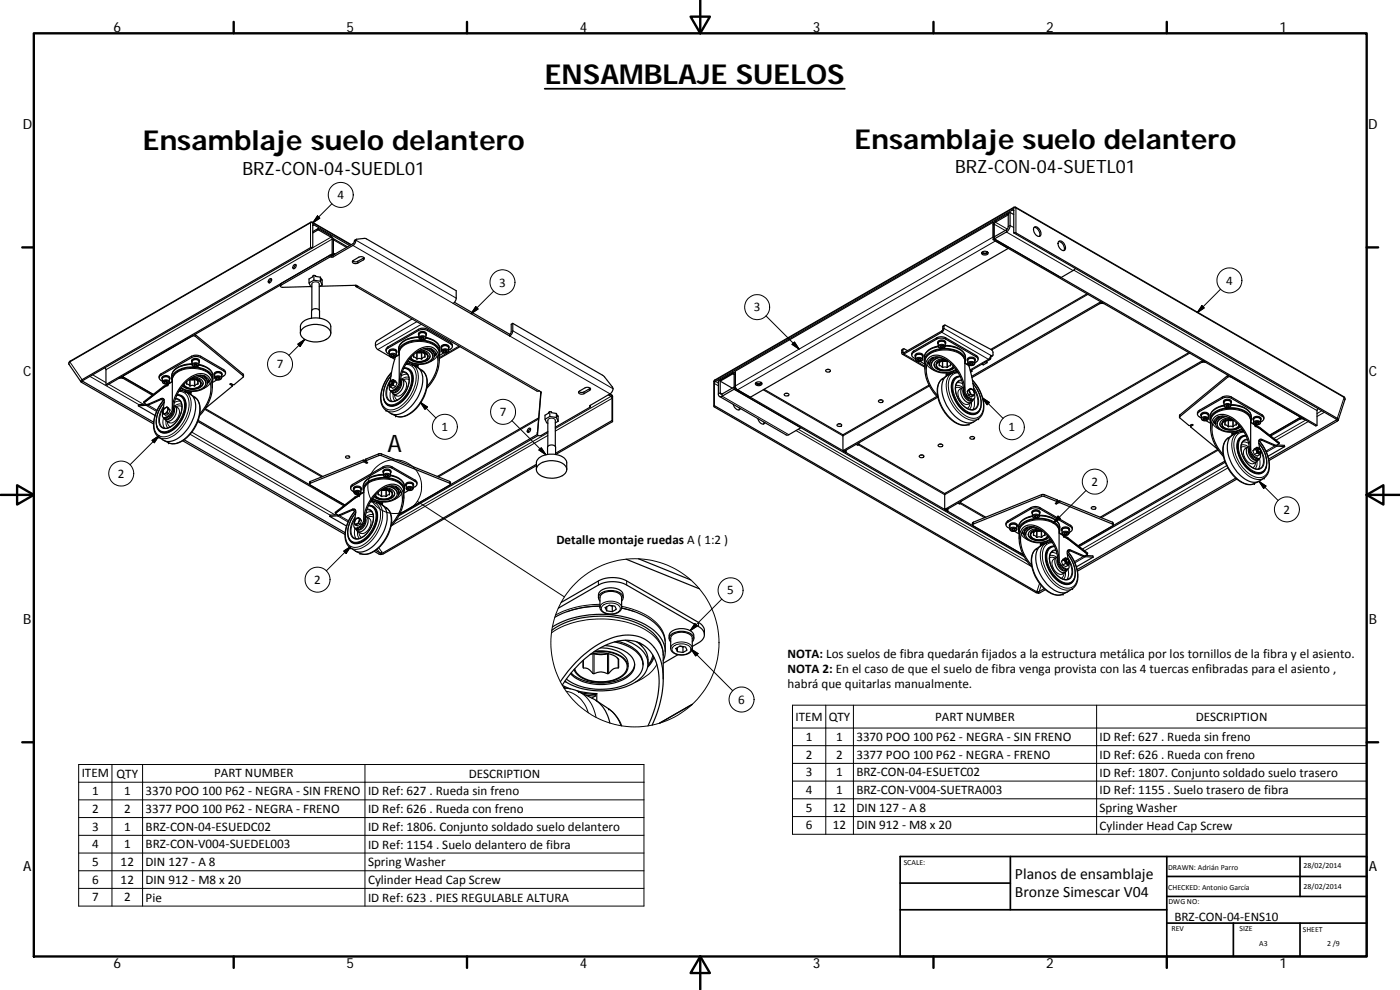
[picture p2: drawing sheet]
<svg xmlns="http://www.w3.org/2000/svg" width="420mm" height="297mm" viewBox="0 0 420 297" stroke-linecap="round" stroke-linejoin="round" font-family="sans-serif">
<defs><g id="words">
<g font-size="8.2">
<text x="163.5" y="25.3">ENSAMBLAJE SUELOS</text>
<text x="42.9" y="45">Ensamblaje suelo delantero</text>
<text x="256.5" y="44.7">Ensamblaje suelo delantero</text>
</g>
<text font-size="7.2" x="116.3" y="135.6">A</text>
<g font-size="5.5">
<text x="72.7" y="52.4">BRZ-CON-04-SUEDL01</text>
<text x="286.6" y="52">BRZ-CON-04-SUETL01</text>
</g>
<g font-size="4.7">
<text x="304.6" y="263.9">Planos de ensamblaje</text>
<text x="304.6" y="269.3">Bronze Simescar V04</text>
</g>
<g font-size="4.2">
<text x="34" y="9.6">6</text>
<text x="104" y="9.6">5</text>
<text x="174" y="9.6">4</text>
<text x="244" y="9.6">3</text>
<text x="314" y="9.6">2</text>
<text x="384" y="9.6">1</text>
<text x="6.8" y="38.7">D</text>
<text x="410.6" y="38.7">D</text>
<text x="7" y="112.9">C</text>
<text x="410.8" y="112.9">C</text>
<text x="7" y="187.1">B</text>
<text x="410.8" y="187.1">B</text>
<text x="7" y="261.3">A</text>
<text x="410.8" y="261.3">A</text>
<text x="34" y="290.4">6</text>
<text x="104" y="290.4">5</text>
<text x="174" y="290.4">4</text>
<text x="244" y="290.4">3</text>
<text x="314" y="290.4">2</text>
<text x="384" y="290.4">1</text>
</g>
<g font-size="3.9">
<text x="101.3" y="59.7">4</text>
<text x="149.8" y="86">3</text>
<text x="368" y="85.4">4</text>
<text x="226.2" y="93.5">3</text>
<text x="83.1" y="110.5">7</text>
<text x="150" y="124.8">7</text>
<text x="132.5" y="129.3">1</text>
<text x="302.7" y="129.5">1</text>
<text x="35.4" y="143.4">2</text>
<text x="327.6" y="145.8">2</text>
<text x="385.2" y="154.1">2</text>
<text x="167" y="163.1">Detalle montaje ruedas A ( 1:2 )</text>
<text x="94.3" y="175.2">2</text>
<text x="218.3" y="178.4">5</text>
<text x="236.4" y="197.4">NOTA: Los suelos de fibra quedarán fijados a la estructura metálica por los tornillos de la fibra y el asiento.</text>
<text x="236.4" y="201.9">NOTA 2: En el caso de que el suelo de fibra venga provista con las 4 tuercas enfibradas para el asiento ,</text>
<text x="236.4" y="206.4">habrá que quitarlas manualmente.</text>
<text x="221.5" y="211.1">6</text>
<text x="238.7" y="216.2">ITEM</text>
<text x="248.7" y="216.2">QTY</text>
<text x="280.7" y="216.2">PART NUMBER</text>
<text x="358.9" y="216.2">DESCRIPTION</text>
<text x="241.8" y="227.6">2</text>
<text x="241.8" y="222.3">1</text>
<text x="251" y="227.6">2</text>
<text x="251" y="222.3">1</text>
<text x="257" y="227.6">3377 POO 100 P62 ‐ NEGRA ‐ FRENO</text>
<text x="257" y="222.3">3370 POO 100 P62 ‐ NEGRA ‐ SIN FRENO</text>
<text x="330" y="222.4">ID Ref: 627 . Rueda sin freno</text>
<text x="330" y="227.7">ID Ref: 626 . Rueda con freno</text>
<text x="24.5" y="233.3">ITEM</text>
<text x="35" y="233.3">QTY</text>
<text x="64.2" y="233.3">PART NUMBER</text>
<text x="140.7" y="233.3">DESCRIPTION</text>
<text x="241.8" y="233">3</text>
<text x="251" y="232.9">1</text>
<text x="257" y="233">BRZ‐CON‐04‐ESUETC02</text>
<text x="330" y="233">ID Ref: 1807. Conjunto soldado suelo trasero</text>
<text x="27.6" y="238.6">1</text>
<text x="37.2" y="238.6">1</text>
<text x="43.7" y="238.6">3370 POO 100 P62 ‐ NEGRA ‐ SIN FRENO</text>
<text x="110.5" y="238.7">ID Ref: 627 . Rueda sin freno</text>
<text x="241.8" y="238.3">4</text>
<text x="251" y="238.3">1</text>
<text x="257" y="238.3">BRZ‐CON‐V004‐SUETRA003</text>
<text x="330" y="238.3">ID Ref: 1155 . Suelo trasero de fibra</text>
<text x="27.6" y="243.9">2</text>
<text x="37.2" y="243.9">2</text>
<text x="43.7" y="243.9">3377 POO 100 P62 ‐ NEGRA ‐ FRENO</text>
<text x="110.5" y="244">ID Ref: 626 . Rueda con freno</text>
<text x="241.8" y="243.5">5</text>
<text x="250" y="243.6">12</text>
<text x="257" y="243.6">DIN 127 ‐ A 8</text>
<text x="330" y="243.6">Spring Washer</text>
<text x="27.6" y="249.2">3</text>
<text x="37.2" y="249.2">1</text>
<text x="43.7" y="249.2">BRZ‐CON‐04‐ESUEDC02</text>
<text x="110.5" y="249.3">ID Ref: 1806. Conjunto soldado suelo delantero</text>
<text x="241.8" y="248.9">6</text>
<text x="250" y="248.9">12</text>
<text x="257" y="248.9">DIN 912 ‐ M8 x 20</text>
<text x="330" y="249">Cylinder Head Cap Screw</text>
<text x="27.6" y="254.5">4</text>
<text x="37.2" y="254.5">1</text>
<text x="43.7" y="254.5">BRZ‐CON‐V004‐SUEDEL003</text>
<text x="110.5" y="254.6">ID Ref: 1154 . Suelo delantero de fibra</text>
<text x="27.6" y="259.8">5</text>
<text x="36.2" y="259.9">12</text>
<text x="43.7" y="259.9">DIN 127 ‐ A 8</text>
<text x="110.5" y="259.9">Spring Washer</text>
<text x="27.6" y="265.2">6</text>
<text x="36.2" y="265.2">12</text>
<text x="43.7" y="265.2">DIN 912 ‐ M8 x 20</text>
<text x="110.5" y="265.2">Cylinder Head Cap Screw</text>
<text x="27.6" y="270.4">7</text>
<text x="37.2" y="270.5">2</text>
<text x="43.7" y="270.5">Pie</text>
<text x="110.5" y="270.6">ID Ref: 623 . PIES REGULABLE ALTURA</text>
<text x="352.5" y="276.2">BRZ‐CON‐04‐ENS10</text>
</g>
<g font-size="2.4">
<text x="271.2" y="259.7">SCALE:</text>
<text x="350.6" y="260.9">DRAWN: Adrián Parro</text>
<text x="391.2" y="260.6">28/02/2014</text>
<text x="350.6" y="267">CHECKED: Antonio García</text>
<text x="391.2" y="266.6">28/02/2014</text>
<text x="350.7" y="271.4">DWG NO:</text>
<text x="351.6" y="279.3">REV</text>
<text x="372" y="279.4">SIZE</text>
<text x="391" y="279.6">SHEET</text>
<text x="377.9" y="283.8">A3</text>
<text x="398.3" y="283.8">2 /9</text>
</g>
</g></defs>
<g fill="none" stroke="#000" stroke-width=".3">
<path d="M93.3 66.7l-72.3 41.9-.3 .3 .1 .5M93.8 66.7l11.5 6.8M94.2 67.5l-.3 .2v-.8h-.7v7.4M95.3 64.8l.7 .7-2.1 1.4zM99 76.6v.5M99.3 70.8v.4l-5.4 3.1M99.5 76.6v.5M99.6 61.1l-5.7 5.8M99.9 76.6v.5M104 74.2l-4.3-2.4-67.9 39.1M105.9 73.6l30.1 17.4M106.4 72.4l.4-.3 30.1 17.4"/>
<path d="M107.4 78.4v.5M109.1 77.4v.6M298.1 71.1l-77.4 44.7M298.1 67.5l.3-.2 3.3 1.9M298.7 66.3v.4l3.6 2M298.7 72.3l-77.4 44.7M302 69v.6l20 11.6M302.6 68l.5-.3 1.1 .6M303.9 63l.3 .2v-.8h.7v7.5M304.3 62.2l-.1 .2-89.8 51.9 .1-.3M304.8 62.2l98.6 57.1 .2 .6M84.3 85.1v.5"/>
<path d="M93.6 85.2a1.27 1.27 0 0 1 2.2 0M107.5 85.9l54.3 31.4M125.1 96.5l-12.4 7.2M125.6 98.8v.4M126.5 97.3l-13.1 7.6M128.3 98.8v.4M142.8 92l.7 .7-2.1 1.4zM148.2 87.4l-6.8 6.7M153.9 99.3l30.1 17.3M229.9 94.8l9.9 10M282.6 99.3v.4l14 8.1-5.5 3.2M282.9 98.7l.4-.2 14 8.1"/>
<path d="M283.3 97.9l-.4 .1M322.3 81l73 42.2M326.5 88.3l-28.9 16.7M360.7 91.7l.7 .7-2.1 1.4zM366.3 86.8l-7 7M21.1 108.4l-.1 .2 3.6 5.3M24.7 114.2l.1 .2M27 112.9l14.6 8.5M27.8 112.5l4 2.3M32.6 115.3l10.5 6M48.3 119.6l.3 .2M48.3 112.2v.4"/>
<path d="M48.4 119.9l.6 .3M48.8 114.6a1.2 1.2 0 0 1 2 0M49 114.4a.92 .92 0 0 1 1-.3 .92 .92 0 0 1 .6 .8 .98 .98 0 0 1-1.7-.4zM50.3 115.5h.1M51.7 114a4.1 4.1 0 0 1 3.7-3.2 7.8 7.8 0 0 1 8.1 2.2l.2 1M52.6 119.8l1 .2M52.7 119.5a2.39 2.39 0 0 1 1.9 3.4 6.8 6.8 0 0 1-4.8 5.7 2.13 2.13 0 0 1-2.1-2.7 7.6 7.6 0 0 1 1.4-3.9M53.1 118.6a2.69 2.69 0 0 1 2.3 3.5 8.9 8.9 0 0 1-5.5 7.4 2.51 2.51 0 0 1-3-3.1 9.7 9.7 0 0 1 2.4-5.6M53.7 117.4a3.1 3.1 0 0 1 3 3.4 11.1 11.1 0 0 1-6.4 10.1 3.1 3.1 0 0 1-4.1-3.5 11.3 11.3 0 0 1 3.1-7.4M54.2 116.5l.2 .1M54.3 118.8a4.4 4.4 0 0 1 .8 5.5 7.6 7.6 0 0 1-5.9 5.5l-1-.3M55.6 117.5a4.6 4.6 0 0 1 1.6 5.2 11.5 11.5 0 0 1-7.1 8.9h-1.3l-1.1-.4"/>
<path d="M56 114.5v.7M56.9 113.9v1.9M57.1 113.9v1.9M57.5 106.9v.4M57.6 109.4a1.22 1.22 0 0 1 2.1 0M57.6 109.3l-3.1 .6M57.6 109.1a6.3 6.3 0 0 0-5.9 2.9l-.2 .7M57.9 109.2a.98 .98 0 0 1 1.7 .5 1.04 1.04 0 0 1-1.8-.2zM58.3 113.9v1.9M58.5 119.2a5.1 5.1 0 0 1 1.2 5.6 11.4 11.4 0 0 1-7 8.3h-1.4l-.7-.3M58.5 113.9v1.9M58.6 100.4v.5"/>
<path d="M59.4 114.4v.8M59.7 109.5l1.2 .4M59.7 109.3a4.6 4.6 0 0 1 4.2 3.4M60.2 106.9v.4M62.7 114l-.5 1M62.8 114.2l-.6 .9M62.8 114.2l-.6 1M63.1 114.9l-.9 1.1-1.1 .6M64.4 113.3a1.21 1.21 0 0 1 2.1 0M64.7 113.2a.91 .91 0 0 1 1-.3 .91 .91 0 0 1 .6 .8 1.02 1.02 0 0 1-1.7-.4zM67.1 110.9v.4M69.1 115.2v.1"/>
<path d="M69.7 115.3v.4M73 112.2v.6M89.4 103.3l2.1-1.5-1.4 2.1zM91.5 101.8l-4.8 4.8M116.4 104.1v.4M116.8 115.1a4.4 4.4 0 0 0 0 4.9l.2 .2M116.8 106.6a1.18 1.18 0 0 1 2.1 0M117.1 106.4a.91 .91 0 0 1 1-.3 .91 .91 0 0 1 .6 .8 1 1 0 0 1-1.7-.3zM117.2 117.2a3.8 3.8 0 0 0 .4 3.2M117.3 114.3a.56 .56 0 0 1 .8-.2 .56 .56 0 0 1 0 .9 .89 .89 0 0 1-1.2 .7v-.8zM117.9 117.1l.2 .2M118 118.2l.1 1.4 .4 .7"/>
<path d="M118.4 118.4l.2 .9 .7 .7M118.5 116.7l.3 .2M118.7 114.3l.4 .6-.4 1.1-.8 .5M119.8 105.9a4.3 4.3 0 0 1 4.3-3.3 7.4 7.4 0 0 1 7.5 2.3l.2 1M120.7 111.7l1.1 .2M120.8 111.5a2.18 2.18 0 0 1 2 2.8 7.2 7.2 0 0 1-4.8 6.2 2.25 2.25 0 0 1-2.2-3l.6-2 .8-1.5M121.2 110.5a2.66 2.66 0 0 1 2.4 3.4 8.5 8.5 0 0 1-5.9 7.6 2.63 2.63 0 0 1-2.6-3.5 9.6 9.6 0 0 1 2.2-5.2M121.5 114.3a2.68 2.68 0 0 1-.6 3.7 1.81 1.81 0 0 1-2 .7M121.8 109.4a3.1 3.1 0 0 1 3.1 3.8 11.2 11.2 0 0 1-6.4 9.6 3.1 3.1 0 0 1-4.2-3.5 11.9 11.9 0 0 1 3.2-7.5M122.3 112.3h-.9l-1 .5M122.4 108.5h.1M122.5 110.7a4.2 4.2 0 0 1 1 5 8 8 0 0 1-6.1 6l-1.1-.3"/>
<path d="M122.7 113.2h-.9l-1.3 .6M122.8 113.9l-1-.2-.8 .3M123.8 109.5a4.6 4.6 0 0 1 1.6 5.1 11.7 11.7 0 0 1-7.1 8.9h-1.3l-1.1-.4M124.2 106.4v.7M125.1 105.8v1.9M125.2 105.8v1.9M125.7 101.3a1.18 1.18 0 0 1 2.1 .1l1.3 .3M125.7 101.2l-3.1 .5M125.7 101a6.3 6.3 0 0 0-5.9 2.9l-.2 .7M126 101.2a.92 .92 0 0 1 1-.3 .92 .92 0 0 1 .6 .7 .97 .97 0 0 1-1.7-.3zM126.5 105.8v1.9M126.6 105.8v1.9"/>
<path d="M126.6 111.1a5.4 5.4 0 0 1 1.1 6.2 10.7 10.7 0 0 1-7.3 7.8l-1.7-.3M127.5 106.3v.8M127.8 101.2a4.5 4.5 0 0 1 4.2 3.4M130.8 105.9l-.5 1M130.9 106l-.6 1M130.9 106.1l-.6 1M131.2 106.8l-.9 1.1-1.2 .6M132.5 105.3a1.18 1.18 0 0 1 2.1 0M132.8 105.1a1.08 1.08 0 0 1 1.7 .3 .98 .98 0 0 1-1 .5 .98 .98 0 0 1-.8-.7zM135.2 102.8v.4M137.8 103.8l-6 3.5M153 100.8l30.1 17.4"/>
<path d="M162.4 117.7h.1M175.3 117.6v.5M176.9 116.6v.5M182.9 118.3l.8 .4-.1-.2M183.4 118.9l-16.7 9.7M183.8 118.9l-.1-.2v.8l-17 9.8M214.2 114.4l.2-.1v.8l1.2 .6M214.7 114.4l.9 .6M215.6 118.2l.5-.3 .6 .3v.7l20 11.5M220 111.8v.3l.3 .2 .4-.2M237.7 103.3l.7-.7 1.4 2.2zM270.6 105.8l.4-.2 .3 .2v.4l6.3 3.7"/>
<path d="M271 105l-.4 .2M274.2 105.3v.4M274.8 107.8a1.18 1.18 0 0 1 2 0M275 107.7a1.02 1.02 0 0 1 1.7 .4 .98 .98 0 0 1-1 .4 .98 .98 0 0 1-.7-.8zM277.6 108.5a4.1 4.1 0 0 1 3.7-3.2 8.1 8.1 0 0 1 7.8 1.9l.5 1.3M278.2 109.4l.6 .8 1.5 .9M278.5 108.7l.6 1M278.5 108.6l.6 1M278.6 108.5l.4 1M278.9 115.8l-25.9 15-23.9-13.8M281.1 101.4v.3M281.6 103.8a4.5 4.5 0 0 0-4.2 3.4"/>
<path d="M281.9 103.7a.88 .88 0 0 1 .9-.3 .88 .88 0 0 1 .6 .8 .95 .95 0 0 1-.9 .4 .95 .95 0 0 1-.7-.8zM281.9 108.8v.9M282.8 108.4v1.8M282.9 113.6a5.4 5.4 0 0 0-1.1 6.2 11.2 11.2 0 0 0 6.9 7.7h1.3l.8-.2M282.9 108.4v1.9M283.7 103.6a6.3 6.3 0 0 1 5.9 2.9l.2 .7M283.7 103.9a1.18 1.18 0 0 0-2.1 0l-1.3 .4M283.7 103.8l3.1 .5M283.8 101.4v.3M284.2 108.4v1.9M284.3 108.4v1.8M285.2 109v.7"/>
<path d="M285.8 112a4.6 4.6 0 0 0-1.7 5.1 11.6 11.6 0 0 0 7.1 8.9h1.4l1.1-.4M286.7 116.5l.7-.3 1.1 .3M286.8 115.7h1.2l1 .6M287 113.2a4.5 4.5 0 0 0-.8 5.5 7.6 7.6 0 0 0 6 5.5l1-.3M287 111l-.1 .1M287.2 114.8l1 .1 .7 .3M287.6 111.9a3.2 3.2 0 0 0-3 4 11.2 11.2 0 0 0 6.6 9.5 3 3 0 0 0 4-3.3 11.8 11.8 0 0 0-3.3-7.9M288 116.8a2.94 2.94 0 0 0 1.1 4.2l.8 .3h.7M288.2 113a2.79 2.79 0 0 0-2.2 3.6 8.7 8.7 0 0 0 5.5 7.3 2.53 2.53 0 0 0 2.9-3.1 9.6 9.6 0 0 0-2.4-5.7M288.6 114a2.48 2.48 0 0 0-1.8 3.5 6.7 6.7 0 0 0 4.9 5.5 2.39 2.39 0 0 0 2-3.3l-.5-1.5-1-1.9M288.7 114.2l-1 .2M290.4 109a1.21 1.21 0 0 1 2.1 0"/>
<path d="M290.8 108.8a1.01 1.01 0 0 1 1.6 .4 1.08 1.08 0 0 1-1.8-.1zM290.8 119.3l-.2 .1M291.5 119.7l-.2 .1M292.3 116.8a4.8 4.8 0 0 1 .4 5.8l-.2 .1M292.3 119.7a3.8 3.8 0 0 1-.4 3.2M293 106.7v.4M294.8 119.4l6.2 6.1M294.8 119.4l2.2 1.4-.8 .7zM297.1 107.3l.2 .1M297.5 106.7l-.2 .2M357.1 106l-73.6 42.4-25.9-14.9M366.8 119.1v.4"/>
<path d="M368.5 112.6v.6M369.6 119.1v.4M403.3 119l.1 .3-2.1 6.2M43.8 121.6l3.2 1.8M44.4 121.3l.3 .2M44.4 121.5l2.7 1.6M45.6 132.1l2.1-1.4-1.4 2.1zM47.7 130.7l-8.7 8.7M49 122.5a5.2 5.2 0 0 0-.6 5.4l.5 .4M49.1 125.3a3.6 3.6 0 0 0 .3 3.2M49.8 125.2l.2 .2M49.8 126.2v1.2l.6 1"/>
<path d="M50.3 126.5l.3 1.1 .5 .5M50.5 124.8l.2 .2M50.6 122.4l.4 .6-.4 1.1-.8 .5M53.3 122.4a2.88 2.88 0 0 1-1.1 4.1l-.7 .4-.7-.1M54.1 120.4h-1l-.8 .4M54.5 121.3l-.9-.1-1.2 .6M54.6 122l-.7-.2-1.1 .3M57.1 130.3l42 24.3M57.6 129.7l43 24.8M61.5 122.8l35.1 20.3M109 138v.6M109.3 138.1v.5"/>
<path d="M109.8 137.7v.5M109.9 138.5v.4M113.7 136.2v.5M114.4 136.2v.5M126.1 120.7l2.2 1.4-.8 .7zM126.1 120.7l4.7 4.7M153.6 126.2l10.2 10.2M161.3 129.8v.6M161.7 125.7l-30.1 17.4M161.7 135l.7-.7 1.4 2.1zM164.4 126.1a1.31 1.31 0 0 1 2.3 0M164.4 129.9l-45.6 26.3"/>
<path d="M164.4 130.7l-46.9 27.1M177.1 121.7v.2M238.9 129.2l70.7 40.8M239.6 128.8l68.7 39.7M291.1 120.9l-.2 .9-.7 .7M291.5 120.7v1.1l-.6 1M354.1 124.5v.5M357.4 127.5v.4M358 127.4v.2M359.9 123.1v.4M360.5 125.6a1.2 1.2 0 0 1 2.1 0M360.8 125.4a.89 .89 0 0 1 1-.3 .89 .89 0 0 1 .6 .8 .94 .94 0 0 1-1 .4 .94 .94 0 0 1-.7-.8z"/>
<path d="M363.3 126.2a4.7 4.7 0 0 1 4.9-3.3 7.3 7.3 0 0 1 6.9 2.3l.2 1M363.9 127.1l.7 .9 1.4 .8M364.2 126.5l.6 .9M364.3 126.4l.5 .9M364.3 126.3l.5 .9M365.6 135.1l-35.1 20.2M367.3 121.6a4.5 4.5 0 0 0-4.2 3.3M367.5 121.6a1.04 1.04 0 0 1 1.8 .3 .98 .98 0 0 1-1 .4 .98 .98 0 0 1-.8-.7zM367.7 126.6v.9M368.1 139.7l-43.3 25M368.6 131.4a5.4 5.4 0 0 0-1.1 6.2 11.2 11.2 0 0 0 6.9 7.7l.9 .1 1.2-.3M368.6 126.1v1.9"/>
<path d="M368.7 126.1v1.9M369.4 121.5l3.2 .6M369.4 121.7a1.17 1.17 0 0 0-2.1 0l-1.2 .4M369.4 121.4a6.2 6.2 0 0 1 6 2.8l.1 .7M370 126.1v1.9M370.1 126.1v1.9M371 126.7v.8M371.5 129.7a4.8 4.8 0 0 0-1.6 5.9 11.2 11.2 0 0 0 7 8.2l1.3 .1 1.2-.5M372.4 134.3l.7-.3 1.1 .3M372.5 133.5h1.2l1 .5M372.7 131a4.3 4.3 0 0 0-.9 5 8 8 0 0 0 6.1 6l1-.3M372.8 128.8h-.1"/>
<path d="M372.9 132.6l1.8 .4M373.4 129.7a3.2 3.2 0 0 0-3.1 3.8 10.8 10.8 0 0 0 6.9 9.7 3.1 3.1 0 0 0 3.7-3.6 11.6 11.6 0 0 0-3.1-7.4M373.7 134.6a2.91 2.91 0 0 0 1.1 4.2l.5 .3h1M374 130.8a2.72 2.72 0 0 0-2.3 3.5 8.6 8.6 0 0 0 5.8 7.5 2.56 2.56 0 0 0 2.6-3.1 9.1 9.1 0 0 0-2.3-5.7M374.3 131.8a2.44 2.44 0 0 0-1.8 3.4 7 7 0 0 0 4.8 5.6 2.31 2.31 0 0 0 2.1-3.2l-.4-1.4-1-2M374.4 132l-1 .2M376.2 126.8a1.22 1.22 0 0 1 2.1 0M376.4 126.7a.93 .93 0 0 1 1-.4 .93 .93 0 0 1 .7 .8 .97 .97 0 0 1-1 .4 .97 .97 0 0 1-.7-.8zM376.4 134.7l-.4 .6 .4 1.1 .9 .4M376.6 137.1l-.3 .1M376.7 127.8h.1M376.8 138.7l-.3 1.2-.5 .4"/>
<path d="M377.2 134.4a1.09 1.09 0 0 1 1 .6 1.09 1.09 0 0 1-.1 1.2 1.21 1.21 0 0 1-.9-1.8zM377.2 138.5v1.1l-.6 1M377.3 137.4l-.3 .2M378 137.5a3.8 3.8 0 0 1-.4 3.2M378.4 135.4a4.3 4.3 0 0 1 0 5l-.2 .1M378.7 132.1l-.6 .3M378.7 131.8l-.2 .2M378.7 124.4v.4M382.6 133.8l-2.7 1.6M382.7 133.5l-.3 .2M383.2 133.9l-3.1 1.8M391.8 126l-9.5 5.6"/>
<path d="M392.6 126.5l-9.6 5.6M396.7 123.2l-1.4 .9M397.5 123.7l-2.2 1.3M401.1 125.8l-.1 .2M93.2 144.4v.6M101.3 154.8l3.1 1.8M101.9 154.5l.3 .1M101.9 154.7l2.7 1.6M105.8 152.8l.3 .1M105.8 145.4v.4M105.8 153l.6 .4M106.2 147.7a1.2 1.2 0 0 1 2.1 0"/>
<path d="M106.5 147.6a.91 .91 0 0 1 1-.3 .91 .91 0 0 1 .6 .8 .99 .99 0 0 1-1.7-.4zM106.5 155.7a4.7 4.7 0 0 0-.4 5.6l.2 .2M106.5 158.5a3.8 3.8 0 0 0 .4 3.2M107.2 158.4l.3 .1M107.3 159.4v1.1l.6 1.1M107.7 159.7l.3 1.1 .6 .5M107.8 148.7h.1M107.9 158l.3 .1M108.1 155.6l.4 .6-.4 1.1-.9 .5M109.2 147.2a4.3 4.3 0 0 1 4.2-3.3 7.5 7.5 0 0 1 7.5 2.3l.3 1M110.1 152.9l1 .3M110.2 152.7a2.44 2.44 0 0 1 1.8 3.4 6.8 6.8 0 0 1-4.8 5.7 2.31 2.31 0 0 1-2-3.2l.3-1.5 1.1-1.9"/>
<path d="M110.5 151.8a2.7 2.7 0 0 1 2.3 3.4 8.4 8.4 0 0 1-5.8 7.5 2.54 2.54 0 0 1-2.6-3.1 9.6 9.6 0 0 1 2.3-5.6M110.8 155.5a2.91 2.91 0 0 1-1.1 4.2l-.8 .4-.7-.1M111.2 150.6a3.4 3.4 0 0 1 3 4.4 10.9 10.9 0 0 1-6.9 9.2 3.1 3.1 0 0 1-3.7-3.6 12 12 0 0 1 3.1-7.4M111.6 153.5h-.7l-1.1 .4M111.7 149.7l.2 .1M111.8 152a4.1 4.1 0 0 1 1 4.9 8.3 8.3 0 0 1-5.7 6l-1.4-.3M112 154.4l-1.2 .1-1 .5M112.1 155.2l-1-.2-.8 .2M113.1 150.7a4.8 4.8 0 0 1 1.5 5.8 11.3 11.3 0 0 1-7 8.2l-.9 .1-1.5-.4M113.5 147.7v.7M114.4 147.1v1.8M114.5 147.1v1.9"/>
<path d="M115 140.1v.4M115.1 142.6a1.18 1.18 0 0 1 2.1 .1l1.2 .3M115.1 142.5l-3.2 .5M115.1 142.3a6.2 6.2 0 0 0-6 2.9l-.1 .7M115.3 142.4a.92 .92 0 0 1 1-.3 .92 .92 0 0 1 .7 .8 .97 .97 0 0 1-1.7-.3zM115.8 147.1v1.9M115.9 152.3a5.9 5.9 0 0 1 .9 6.9 10.4 10.4 0 0 1-7.1 7.1l-1.7-.3M115.9 147.1v1.8M116.8 147.6v.8M117.2 142.5a4.5 4.5 0 0 1 4.2 3.4M117.7 140.1v.4M119.7 148.3l.6-.9-.6 1"/>
<path d="M120.2 147.2l-.5 .9M120.6 148.1l-.7 .8-1.4 .9M121.9 146.5a1.18 1.18 0 0 1 2.1 0M122.2 146.4a.91 .91 0 0 1 .9-.3 .91 .91 0 0 1 .7 .7 .97 .97 0 0 1-1 .4 .97 .97 0 0 1-.7-.7zM124.6 144.1v.3M125.2 150.4l44.2 28.7M134.9 144.4v.6M288.1 151.1l7.4 4.2M292.1 156.7v.5M302.5 156.3v.4M303.1 158.8a1.2 1.2 0 0 1 2 0M303.3 158.6a1.04 1.04 0 0 1 1.7 .4 .98 .98 0 0 1-1 .4 .98 .98 0 0 1-.8-.7z"/>
<path d="M305.9 159.4a4.3 4.3 0 0 1 4.2-3.3 7.4 7.4 0 0 1 7.5 2.3l.2 1M306.8 159.6l.6 1M306.8 159.6l.6 .9M306.9 159.4l.4 1M309.4 152.3v.4M309.8 154.7a4.5 4.5 0 0 0-4.1 3.4M309.8 154.9a1.19 1.19 0 0 1 2.1 0M309.9 154.9l-1.3 .4M310.2 154.6a.87 .87 0 0 1 .9-.2 .87 .87 0 0 1 .6 .8 .93 .93 0 0 1-1 .3 .93 .93 0 0 1-.6-.7zM310.2 159.8v.9M311.1 159.3v1.9M311.2 159.3v1.9"/>
<path d="M311.9 154.6a6.3 6.3 0 0 1 6 2.8l.2 .7M311.9 154.7l3.2 .6M312.1 152.3v.4M312.5 159.3v1.9M312.6 148.4v.5M312.6 159.3v1.9M313.4 148.4v.5M313.5 159.9v.8M317.1 150.8v.4M317.2 150v.5M317.5 154.9l.7 .7-2.1 1.4zM317.7 150.3v.5"/>
<path d="M318 150.3v.5M318.7 160a1.21 1.21 0 0 1 2.1 0M319 159.8a.9 .9 0 0 1 1-.3 .9 .9 0 0 1 .6 .8 .95 .95 0 0 1-1 .3 .95 .95 0 0 1-.7-.7zM321.3 157.6v.4M325.9 147.2l-9.8 9.8M333.9 156.7v.5M368.5 140.4l-43 24.8M377.8 144.4l5.8 5.8M377.8 144.4l2.1 1.4-.6 .8zM103.2 165.4l2.1-1.4-1.4 2.1zM105.3 164l-7.4 7.3M113.2 164.8l.8 1.1"/>
<path d="M113.7 164.4l.9 1.3M179.6 174.3v1.2M188.1 174.3v1.2M216.6 179.7l-9.5 9.5M306.5 160.3l.9 1.1 1.1 .6M311.1 164.6a5.1 5.1 0 0 0-1.2 5.6 11.4 11.4 0 0 0 7 8.3l.9 .1 1.2-.3M312 175l-.8 2.4M312.5 175.7l-.6 1.8M314 162.9a4.5 4.5 0 0 0-1.7 5.2 11.5 11.5 0 0 0 7.2 8.9h1.3l1.1-.4M314.9 167.4l1-.2 .9 .3M315.1 166.7h1.1l1 .6M315.2 164.2a4.1 4.1 0 0 0-.9 5 7.9 7.9 0 0 0 6.1 6l1-.3"/>
<path d="M315.3 162h-.1M315.5 165.8h.7l1 .4M315.9 162.9a3.2 3.2 0 0 0-3.1 3.8 11.3 11.3 0 0 0 6.5 9.6 3.1 3.1 0 0 0 4.1-3.5 11.7 11.7 0 0 0-3.1-7.4M316.2 167.8a2.98 2.98 0 0 0 1.1 4.2l.8 .3 .7-.1M316.5 164a2.71 2.71 0 0 0-2.3 3.5 8.8 8.8 0 0 0 5.5 7.4 2.66 2.66 0 0 0 2.9-3.6 9.8 9.8 0 0 0-2.3-5.1M316.9 165a2.41 2.41 0 0 0-1.9 3.4 6.9 6.9 0 0 0 4.8 5.6 2.33 2.33 0 0 0 2.1-3.2l-.4-1.5-1-1.9M317 165.2l-1.1 .2M319 167.8l-.5 .6 .5 1.1 .8 .5M319.1 170.2l-.3 .2M319.2 161h.1M319.3 171.9l-.2 .9-.6 .7M319.6 167.7a1.02 1.02 0 0 1 1.2 .4 1.02 1.02 0 0 1-.2 1.3 1.33 1.33 0 0 1-1-1.7z"/>
<path d="M319.8 171.7l-.1 1.1-.5 1M319.8 170.6l-.2 .2M320.5 170.7a3.7 3.7 0 0 1-.3 3.2M321 168.6a4 4 0 0 1-.3 5.1M321.2 165.3l-.6 .3M321.3 165l-.3 .2M325.2 167l-2.8 1.5M325.2 166.7l-.3 .2M325.7 167l-3.1 1.8M165.5 189.9a28.4 28.4 0 0 1 23.8-2.9 13.4 13.4 0 0 1 9.5 7.7l.2 1.8M175.1 198v2.4M177.9 196.2v5.9"/>
<path d="M178.3 196.2v5.9M180.1 182.2a3.1 3.1 0 0 1 3.9-1.8 2.5 2.5 0 0 1 2.6 1.8M180.1 181.8a30.1 30.1 0 0 0-9.9 1.7M180.1 181.3a27.7 27.7 0 0 0-13.4 3.3M180.8 181.8a3.9 3.9 0 0 1 5.2 .3 1.53 1.53 0 0 1-1.5 2 3.6 3.6 0 0 1-4-1.1v-.8zM182.3 196.2v5.9M182.7 196.2v5.9M185.5 197.7v2.7M186.6 182.4l3.8 1.1M186.6 181.9a17.3 17.3 0 0 1 12.2 7.4l.5 1.2 .3 1.9M195.9 196.5l-.5 1.6-1 1.5M196.2 196.9l-.7 1.6-1.1 1.4"/>
<path d="M196.3 197.2l-.8 1.6-1.2 1.4M197.1 199.3a12.1 12.1 0 0 1-6.4 5.4M201.3 194.5a2.95 2.95 0 0 1 3.4-1.9 2.81 2.81 0 0 1 3.1 1.9M202.2 193.8a3.7 3.7 0 0 1 5.1 .8 2.3 2.3 0 0 1-2.8 1.9 2.48 2.48 0 0 1-2.8-1.8zM207.4 194.7l12.5 12.6M207.4 194.7l2.1 1.4-.7 .7zM208.5 187.1l.8 .7-2.2 1.4zM209.6 186.8v1.2M169.4 204.5l.5 .2M169.9 207.4a8.6 8.6 0 0 1 6.7 6.5M173.6 207.5a10.4 10.4 0 0 1 5.3 7.7M182.6 212.7a10.1 10.1 0 0 1 3.8 5"/>
<path d="M237.8 211.6h172.4v38.7h-172.4zM237.8 218.4h172.4M247.8 211.6v38.7M256.1 211.6v38.7M329.1 211.6v38.7M23.6 229.4h169.7v42.5h-169.7zM23.6 234.7h169.7M23.6 240h169.7M33.6 229.4v42.5M42.8 229.4v42.5M109.5 229.4v42.5M237.8 223.7h172.4"/>
<path d="M237.8 229h172.4M237.8 234.4h172.4M237.8 239.7h172.4M23.6 245.3h169.7M23.6 250.6h169.7M23.6 255.9h169.7M237.8 245h172.4M23.6 261.3h169.7M23.6 266.6h169.7"/>
<circle cx="102.3" cy="58.5" r="3.7"/>
<circle cx="150.8" cy="84.7" r="3.8"/>
<circle cx="227.2" cy="92.2" r="3.7"/>
<circle cx="369" cy="84.1" r="3.7"/>
<circle cx="84" cy="109.3" r="3.8"/>
<circle cx="133.5" cy="128" r="3.8"/>
<circle cx="151" cy="123.6" r="3.7"/>
<circle cx="303.7" cy="128.2" r="3.7"/>
<circle cx="36.4" cy="142.1" r="3.8"/>
<circle cx="118.5" cy="146" r="8.1"/>
<circle cx="328.6" cy="144.5" r="3.8"/>
<circle cx="386.2" cy="152.8" r="3.7"/>
<circle cx="95.3" cy="173.9" r="3.8"/>
<circle cx="219.2" cy="177.1" r="3.8"/>
<circle cx="190.5" cy="192.9" r="25.2"/>
<circle cx="222.6" cy="209.9" r="3.7"/>
</g>
<g fill="none" stroke="#000" stroke-width=".36">
<path d="M88.1 79.6a.46 .46 0 0 1 .8-.1 .46 .46 0 0 1-.2 .7 .48 .48 0 0 1-.8 .4 .48 .48 0 0 1 .1-.9zM88.9 79.5a1 1 0 0 0-.7 1.1M93.9 74.3l-69.6 40.2M95.5 68.9l4.1 2.5 .1 4.8M95.5 68.9v-.3l-1.6 .9M95.5 68.9l-1.6 1M95.5 68.6l3.8 2.2 .5 .4 .2 .7M99.7 76.6h.1M99.7 76.6h-.1M100 71.6l4.3 2.5M100 71.9v4.5l-.4 .2M100 76.4l-.3-.2-67.9 39.2"/>
<path d="M100 71.9l.1 4.6M100 76.4l-.3 .2M100.1 76.5l-.5 .1M100.1 76.1l-.1-.2v.5M100.1 76.1l.4 .1M100.1 76.1v.4M100.5 76.2l-.4 .3M104.9 73.7l-10.7-6.2h-.3v6.8h-.7l-68.6 39.6-.3 .6M105.4 73.4l-12-6.8-72.3 41.8a.72 .72 0 0 0-.3 1l3.5 5.2M105.9 78.3l1.8-1.1a.88 .88 0 0 1 1-.3 .88 .88 0 0 1 .5 1l-1.8 1a1 1 0 0 1-1.6-.5zM106.9 71.8l-.4 .3-.6 1-6 3.5h-.9l-14.7 8.5-.1 .7M109.3 77.3l-2.3 1.2-1.2-.2"/>
<path d="M294.6 75.8a1.35 1.35 0 0 0 1.9 0M294.7 75.7a1.12 1.12 0 0 1 1.8 .4 1.13 1.13 0 0 1-1.9-.3zM294.9 75.5a.74 .74 0 0 0 1.3 0M298.1 71.1v-4.4l-77.4 44.7v4.4l.2 .8 4.3 2.6 77.4-44.7-3.9-2.2M298.1 66.7l.2 .1M298.4 71.7l96.9 55.9-.4 .2-96.8-55.9M298.4 71.7l20 11.6 3.8-2.2 .5-.6M298.4 66.5l4.2-2.4v.4l-4.1 2.4-.1 4.8-.3 .2v-4.6zM303.1 63.8v4.1l-.4 1-.7 .7-3.6 2.1M304.2 69.9h.7l96.4 55.6 .3 .6M304.2 69.9v-6.7l-.2-.3-89.3 51.5-.3 .7v6.6M304.2 69.9l97.4 56.2"/>
<path d="M304.2 64.4l-1.1-.6-.5 .3-.2 4.5-4 2.5v.6M310.3 68.2a2.04 2.04 0 0 1 1.6 2.7M310.3 68.2a1.28 1.28 0 0 1 1.9 1 .96 .96 0 0 1 .3 1.1 .96 .96 0 0 1-1 .6 2.15 2.15 0 0 1-1.2-2.7zM317.7 72.5a1.99 1.99 0 0 1 1.5 2.7M317.8 72.4a1.8 1.8 0 0 1 1.6 2.8 1.9 1.9 0 0 1-1.6-2.8zM80.8 83.8a.41 .41 0 0 1 .6-.2 .41 .41 0 0 1 0 .7 .48 .48 0 0 1-.3 .5 .48 .48 0 0 1-.6-.3zM81.5 83.8l-.6 .6v.5M84.2 85.5l-52.1 30.1-.3-.2v-4.5l-.4-.5M90.2 100v-2a3.7 3.7 0 0 1 4-2.6 4.6 4.6 0 0 1 5 2.3l.1 2.3M90.7 98.7a6.2 6.2 0 0 1 8.3 .4 1.99 1.99 0 0 1-1.5 2.9 6.3 6.3 0 0 1-7.2-1.3l-.1-1.1zM93.2 86l-8.4 .2a.4 .4 0 0 1-.5-.1 .4 .4 0 0 1 0-.5l14.7-8.5h.9l6-3.5 .6-.6 .4-1.2 2.7-.3 27.3 15.7v2.7l-.9 1.1 17 9.8M93.5 95.5v-2.2a1.35 1.35 0 0 1 2.4 0v2.2"/>
<path d="M93.6 85.2v7.9M94.2 84.1l1.9 .3M94.2 84.1l-1.5 .8 .6 1.1 .3 .1M94.2 82.6l-1.5 1.1v1.2M94.2 82.6v1.5M94.2 82.6l.5 .1v.2l1.4 .3M95.8 85.2v7.9M96.1 83.2l.4 .8v-.2M96.1 83.2v1.2M96.1 84.4l.6 1.1M96.5 83.8v.1M96.5 83.8l.2 1.7"/>
<path d="M96.7 85.5l-.9 .5M106.6 85.6l.3 .4 .6-.1-.7-.3-10.8 .3M106.8 86l54.4 31.3h.6l.5 .2M123.7 95.7l-10.8 6.8-.2 1.4 .4 .7 4 2.4M136.4 90.7l16.6 9.6M153.9 97l27.1 15.7 3 3.8-.3 1-.5 .6-6.1 3.6v.5l-10.4 6M153.9 97l-.5 .3v2.4l-.4 .6M153.9 97v2.5l-.4 .9-.5 .4M283.4 97.6l-.4 .3-.1 1.1-.3 .3-11.4 6.6-.2-.1 .1-1.1 1.3 .5M326.2 88.2l-28.8 16.6M330.1 91.1l.6-.4 .6 .4zM330.7 90.7l-.3-.1-38.8 22.3"/>
<path d="M330.7 90.7l-39 22.6M24.3 114.5l21.8 12.7M24.7 114.3l21.4 12.4M35.8 113.5l.5-.3 .6 .3zM36.9 112.8v.2M37.1 112.7l-.2 .3 .2 .2M46 118.3l-9.4-5.3-.3 .2 9.4 5.4M48.6 113.6a1.22 1.22 0 0 1 1.2-.9 1.22 1.22 0 0 1 1.2 .9M48.8 113.9a.8 .8 0 0 1 .2-.9 .8 .8 0 0 1 .9-.1 .72 .72 0 0 1 .8 .2 .72 .72 0 0 1 .1 .8M48.9 113.3a1.32 1.32 0 0 1 1.9 .3v1a1.15 1.15 0 0 1-1 .6 1.15 1.15 0 0 1-1-.6zM49 116.3l-5.8 4.5M49.1 119.7l-4.6 1.8-.6-.1-.7-.6"/>
<path d="M49.3 114.6l.3-.3 .6 .1 .1 .3-.4 .3-.5-.1zM49.4 114.5v.4M49.6 114.4h.3M49.9 114.4v.6M50 114.4h-.1M50.1 115.2l.2 .1M50.3 115.5l.1-.3-1.4 .8-5.8 4.5v.3M50.3 115.5l-1.3 .8M50.4 115.2l.1 .1M50.5 115.3l-.2 .2M51.7 114.5l-1.2 .8M53.1 118.5a2.86 2.86 0 0 1 2.6 3.7 8.7 8.7 0 0 1-6 7.6 3 3 0 0 1-2.8-4.1 10.2 10.2 0 0 1 2.4-5"/>
<path d="M53.1 118.4a2.81 2.81 0 0 1 2.7 3.8 8.9 8.9 0 0 1-6.1 7.7 2.38 2.38 0 0 1-2.7-2.1M53.6 120a3.6 3.6 0 0 1 .4 4.6 5.4 5.4 0 0 1-4.7 3.9l-.4-.2M53.8 117.2l1.2 .1 1.9 .9a4.9 4.9 0 0 1 1.6 5.9 11.4 11.4 0 0 1-7.1 8.3h-1.7l-2-1.2a5.5 5.5 0 0 1-1.3-6.3l1-2.4 1.8-2.6M53.9 117.1l.1 .1M53.9 117l.5 .2M54 116.9l.8 .3M55.4 117.5l1.9 .2M55.8 117.6l1.4 .2M56.3 117.9l.9 .1M56.7 114a1.97 1.97 0 0 1 2.7 .6v.6l-.5 .1a.73 .73 0 0 1-1.2 .3 .73 .73 0 0 1-1.2-.3 .5 .5 0 0 1-.6-.2 .5 .5 0 0 1 .1-.6M57 113.9h.1M57 113.7a2.44 2.44 0 0 1 3.2 1.6 3.1 3.1 0 0 1-5 0"/>
<path d="M57.1 113.6a2.63 2.63 0 0 1 3.2 1.5 2.63 2.63 0 0 1-3.5 1.4l-.9-.3-.8-.8M57.2 113.9h1.1M57.2 117.8l-.3 .3M57.2 118.3l1.3 .9a5.7 5.7 0 0 1 1.2 6.4 10.7 10.7 0 0 1-7.2 7.5l-1.5-.1-1.8-.8M57.3 117.7v.7M57.3 117.7l-.1 .1M57.5 108.5a1.21 1.21 0 0 1 1.2-1 1.21 1.21 0 0 1 1.1 1M57.6 100.9h1l14.5 12.1-2.8 2.4-1.2-.3-.1 .2 .7 .6-8 6.6M57.6 108.8a.8 .8 0 0 1 .3-.9 .8 .8 0 0 1 .9-.1 .73 .73 0 0 1 .8 .2 .73 .73 0 0 1 .1 .8M57.6 109.3a6.1 6.1 0 0 0-5.9 2.9l-.2 1.5M57.7 113.3a2.17 2.17 0 0 1 2.6 1.8M57.8 108.2a1.3 1.3 0 0 1 1.9 .3v.9a1.13 1.13 0 0 1-1 .7 1.13 1.13 0 0 1-1.1-.7z"/>
<path d="M58.1 113.1a2.81 2.81 0 0 1 2.9 1.9 2.95 2.95 0 0 1-3.4 1.8 4.1 4.1 0 0 1-2.8-1M58.2 109.5l.3-.3 .6 .1 .1 .3-.4 .3-.5-.2zM58.3 109.4v.3M58.4 113.9h-1.3M58.5 109.2l.3 .1M58.5 100.4l14.5 11.8 .1 .8M58.8 109.3v.6M58.9 109.3h-.1M59 112.8a2.5 2.5 0 0 1 2.7 2.7 5.3 5.3 0 0 1-6.6 1.2l-.7-.4M59.3 112.7a2.64 2.64 0 0 1 2.5 2.3M59.7 109.5a4.5 4.5 0 0 1 4.2 3.4v.8M60.1 112.6a2.25 2.25 0 0 1 1.9 3.1 6.4 6.4 0 0 1-7.7 .8"/>
<path d="M61 114.9a3.5 3.5 0 0 1-4.6 1.6l-1.5-.8M61.2 112.8a2.16 2.16 0 0 1 1 2M61.6 113l-.1-.2 .1 .3M63.7 116.3v-2.3a4.1 4.1 0 0 0-4-3.5 7.2 7.2 0 0 0-7.7 2.3l-.3 1v9.1M63.7 114.6a3 3 0 0 0-2.2-3.8 8.6 8.6 0 0 0-9.6 1.6l-.3 1 .1 1-1.3 .8M64.3 112.4a1.22 1.22 0 0 1 1.2-.9 1.22 1.22 0 0 1 1.1 .9M64.4 112.8a.82 .82 0 0 1 .2-1 .82 .82 0 0 1 1-.1 .75 .75 0 0 1 .8 .2 .75 .75 0 0 1 .1 .9M64.5 112.1a1.27 1.27 0 0 1 2 .3v.9a1.15 1.15 0 0 1-1 .7 1.15 1.15 0 0 1-1.1-.7zM64.9 113.4l.4-.2h.5l.2 .3-.4 .3-.5-.1zM65.1 113.3v.4M65.1 114l-1.4 .8M65.3 113.2h.3"/>
<path d="M65.6 113.2v.6M65.6 113.2h.1M66.5 113.2l.6-.4a.81 .81 0 0 0 .6-.8 .81 .81 0 0 0-.6-.7l-6.9-4a2.84 2.84 0 0 0-2.7 0l-9.2 5.3a.84 .84 0 0 0-.5 .8 .84 .84 0 0 0 .5 .8l.5 .2M67.7 112.1v-.6l-.4-.5-7.1-4.1a3.2 3.2 0 0 0-2.7 0l-9.2 5.3-.5 .6v.5M69.7 115.3v.5M116.7 105.7a1.21 1.21 0 0 1 1.2-1 1.21 1.21 0 0 1 1.2 1M116.9 115.8l-.1 .5a.66 .66 0 0 0 .2 .8 .66 .66 0 0 0 .9 0 3.3 3.3 0 0 0 2-3.3 11.8 11.8 0 0 1 7.6-9.7 3.5 3.5 0 0 1 4.3 4 12.5 12.5 0 0 1-3.7 8.4M117.1 114.5l.3-.2a.45 .45 0 0 1 .2 .7 .45 .45 0 0 1-.7 .1zM117.1 116.1l.8 .4M117.3 107.1l1.2 .7M117.3 114.4l.1-.1a.39 .39 0 0 1 .5 .3 .39 .39 0 0 1-.2 .5 .38 .38 0 0 1-.4 .4 .38 .38 0 0 1-.4-.5M117.4 106.6l.9-.1 .1 .3-.9 .1z"/>
<path d="M117.5 106.5v.4M117.7 114.3a.64 .64 0 0 1 .1 .9 .64 .64 0 0 1-.8 .2M117.7 106.4l.3 .1M118 115.6l.7 .4M118 113.9l.4 .6M118 115.6l-.9 .5M118 106.5v.5M118.1 106.4l-.1 .1M118.1 118.3l.8 .4M118.4 107.2l.2 .1M118.4 114.5l-.4 1.1M118.4 114.5l.7 .4"/>
<path d="M118.6 107.1l-.8 3.2-.7 4.1M118.7 114.3l-.7-.4a1.33 1.33 0 0 0-.9 2.2M118.8 106.9l.1-1.2a1.18 1.18 0 0 0-2.1 0v.9a1.24 1.24 0 0 0 1.9 .4M118.9 106a.81 .81 0 0 0-.2-.9 .81 .81 0 0 0-.9-.1 .76 .76 0 0 0-1 1M119.2 116.6l-.7 .5M119.2 116l.3 .2M119.5 116.2l-1.5 1.2-.9-.2M119.8 106.4a3.1 3.1 0 0 1 2.4-3.7 8.9 8.9 0 0 1 9.2 1.4l.6 1.3-.2 1M119.8 106.3l-1.2 .8M119.8 106.4l-1.2 .7M120.2 114.1v.9M120.2 115l-.7 1.2"/>
<path d="M120.2 115a10.9 10.9 0 0 1 7.3-10.5 3.3 3.3 0 0 1 3.9 3.8 11.7 11.7 0 0 1-3.2 7.6M120.2 114.2a2.89 2.89 0 0 1-2.4 3.5l-.5-.4M120.3 113.7a1.74 1.74 0 0 1 .5 2.7 2.27 2.27 0 0 1-2.8 1.8l-.4-.6a1.96 1.96 0 0 0 2.7-1.5 2.07 2.07 0 0 0 0-2.1M120.6 113.8l.9 .5M121.2 110.4a2.85 2.85 0 0 1 2.7 3.7 9.2 9.2 0 0 1-5.6 7.6 2.85 2.85 0 0 1-3.2-3.7 9.4 9.4 0 0 1 2.3-5.2M121.3 110.4a2.78 2.78 0 0 1 2.7 3.6 9 9 0 0 1-6.2 7.9 2.41 2.41 0 0 1-2.6-2.2M121.8 111.9a3.3 3.3 0 0 1 .6 4.2 5.6 5.6 0 0 1-4.9 4.3l-.5-.2M121.9 109.1l1.4 .2 1.8 .8a4.7 4.7 0 0 1 1.7 5.3 11.7 11.7 0 0 1-7.2 8.9h-1.8l-1.9-1.2a5.8 5.8 0 0 1-1.1-6.7l1.3-2.9 1.4-1.8M122 109l.2 .1M122.1 108.9l.5 .2M122.1 108.8l1 .4M123.5 109.3l1.9 .3"/>
<path d="M123.9 109.5l1.4 .2M124.4 109.7l.9 .2M124.8 105.9a2 2 0 0 1 2.7 .7v.5l-.4 .1a.99 .99 0 0 1-1.4 .3 .78 .78 0 0 1-1.2-.3l-.4-.1v-.7M125.2 105.6a2.62 2.62 0 0 1 3.2 1.4 2.56 2.56 0 0 1-3.5 1.4l-.9-.4-.7-.8M125.2 105.5a2.43 2.43 0 0 1 3.2 1.7 3.3 3.3 0 0 1-5.2 .1M125.3 105.8h1.1M125.3 109.7l-.3 .3M125.4 110.3l1.2 .8a5.8 5.8 0 0 1 1.1 6.8 10.1 10.1 0 0 1-7.3 7.2l-1.2-.1-1.8-.9M125.4 109.6l-.1 .1M125.4 109.6v.7M125.6 100.4a1.23 1.23 0 0 1 1.2-1 1.23 1.23 0 0 1 1.2 1M125.7 100.7a.82 .82 0 0 1 .3-.9 .82 .82 0 0 1 .9-.1 .75 .75 0 0 1 .8 .2 .75 .75 0 0 1 .1 .8"/>
<path d="M125.7 101.2a5.8 5.8 0 0 0-6 3.2l-.1 1.2M125.8 105.2a2.14 2.14 0 0 1 2.6 1.8M125.9 100.1a1.31 1.31 0 0 1 1.9 .3v.9a1.18 1.18 0 0 1-2.1 0zM126.2 105a2.37 2.37 0 0 1 2.8 2.1 4 4 0 0 1-4.9 1.3l-1.2-.7M126.2 101.3l.4-.2 .6 .1 .1 .3-.4 .2h-.5zM126.4 101.3v.4M126.5 105.8h-1.4M126.6 101.1l.3 .1M126.9 101.2v.5M127 101.2h-.1M127.1 104.6a2.74 2.74 0 0 1 2.8 2.5 4.4 4.4 0 0 1-5 2l-1.3-.3-1.1-.6M127.4 104.6a2.75 2.75 0 0 1 2.5 2.2"/>
<path d="M127.8 101.4a4.5 4.5 0 0 1 4.2 3.4v.8M128.2 104.5a2.16 2.16 0 0 1 1.7 3.4 6.8 6.8 0 0 1-7.5 .5M129.1 106.8a3.5 3.5 0 0 1-4.6 1.7l-1.5-.9M129.3 104.6a2.1 2.1 0 0 1 1.1 2.1M129.7 104.9l-.2-.1 .3 .3M131.8 108.2l-.1-3a4.8 4.8 0 0 0-4.4-2.9 7 7 0 0 0-7.2 2.5l-.3 .9v9.1M132.4 104.3a1.26 1.26 0 0 1 .9-1 1.26 1.26 0 0 1 1.3 .5l.2 .5M132.5 104.6a.82 .82 0 0 1 .3-.9 .82 .82 0 0 1 .9-.1 .74 .74 0 0 1 .8 .2 .74 .74 0 0 1 .1 .8M132.7 104a1.25 1.25 0 0 1 1.9 .3v1a1.15 1.15 0 0 1-1 .6 1.15 1.15 0 0 1-1.1-.6zM133 105.3l.4-.2h.6l.1 .3-.4 .3-.5-.1zM133.2 105.2v.4M133.2 105.9l-1.4 .8"/>
<path d="M133.4 105.1l.3 .1M133.7 105.2v.5M133.8 105.1l-.1 .1M134.6 105.1l.6-.3a.84 .84 0 0 0 .6-.8 .84 .84 0 0 0-.6-.8l-6.9-4a2.84 2.84 0 0 0-2.7 0l-9.2 5.3a.97 .97 0 0 0-.5 1 .97 .97 0 0 0 .9 .8M135.8 103.9v-.5l-.6-.6-6.9-4a2.84 2.84 0 0 0-2.7 0l-9.2 5.3-.5 .6v.6M138.1 104l-6.3 3.6M153 100.3v.5M162.3 117.5l-1 12.9M162.3 117.6l-1 12.2M173.7 117.5l1.9-1.1a1 1 0 0 1 1.6 .5l-1.9 1.2a.88 .88 0 0 1-1 .2 .88 .88 0 0 1-.6-.8zM177.1 116.5l-2.2 1.2-1.2-.2M182.6 118.5l.9 .5 .2 .4v6.8"/>
<path d="M183 118.2l.8 .7v7.5M215.9 118.9l20.2 11.7 .5-.1 3.8-2.2M216.1 114l4.3-2.3 .3 .4v4.5l-.4 .2v-4.7l-4.2 2.3zM216.1 114.4l3.7 2.1M220.3 116.1l-4 2.2-.2-.4v-3.9l-.5 .3v3.9a.69 .69 0 0 0 .3 .7 .69 .69 0 0 0 .8 0l3.6-2.1M220.3 116.8l87.1 50.2M220.5 111.7l.2 .1M220.7 116.6l86.4 49.9M226.7 115a1.33 1.33 0 0 0 1.9 0M226.9 114.8a1.15 1.15 0 0 1 1.8 .5 1.14 1.14 0 0 1-2-.3zM227 114.7a.75 .75 0 0 0 1.4 0M229.3 116.8l23.7 13.7"/>
<path d="M235.4 118.2a.71 .71 0 0 1 .8-.2 .71 .71 0 0 1 .5 .6l-.1 .1a.67 .67 0 0 1-.8 .2 .67 .67 0 0 1-.4-.7zM235.8 118h.5M247.9 111a.72 .72 0 0 1 .7-.2 .72 .72 0 0 1 .5 .6 .7 .7 0 0 1-.7 .3 .7 .7 0 0 1-.5-.7zM248.7 110.8h-.4M264.1 120h.5M270.8 106.3l6.8 3.9M271.1 104.7l-.5 .4v.9l.4 .3 11.6-6.6 .6-.6 .1-1.4 .3-.2 13.9 7.4 .5 .7v1l-.3 .2-.4-.2-.2 .8-.5 .4h.6l.1-.8M273.6 106.5l.1-.5 .3-.5 7.1-4.1a2.84 2.84 0 0 1 2.7 0l9.4 5.4 .3 .5v.5M274.6 106.9a1.26 1.26 0 0 1 1.1-1 1.26 1.26 0 0 1 1.3 .7v.3M274.8 107.2a.81 .81 0 0 1 .2-.9 .81 .81 0 0 1 1-.1 .73 .73 0 0 1 .7 .2 .73 .73 0 0 1 .1 .8M274.8 107.7l-.6-.4a.84 .84 0 0 1-.6-.8 .84 .84 0 0 1 .6-.8l6.9-4a3.2 3.2 0 0 1 2.7 0l9.2 5.4a.81 .81 0 0 1 .5 .7 .81 .81 0 0 1-.5 .8l-.5 .3M274.9 106.6a1.32 1.32 0 0 1 1.9 .3v.9a1.13 1.13 0 0 1-1 .7 1.13 1.13 0 0 1-1-.7z"/>
<path d="M275.4 107.7l.6-.1 .4 .2-.2 .3-.5 .1-.4-.2zM275.6 107.7l.1 .5M276 107.6l-.3 .1M276.2 108.5l1.4 .8M276.2 107.8v.3M277.6 110.8l.1-3a5.5 5.5 0 0 1 5.6-3 5.9 5.9 0 0 1 6.2 3l.1 9.5M278.8 115.5l-25.6 14.8-.2 .4v4.5l28.2-16.3M279.9 107.3l-.2 .2M279.9 107.3l-.3 .3M280.1 107.2a2.1 2.1 0 0 0-1.1 2.1M280.3 109.4a3.1 3.1 0 0 0 3.8 1.7l1.5-.3 .8-.6M281.2 107.1a2.4 2.4 0 0 0-2 2.8 5.5 5.5 0 0 0 6.2 1.8l1.6-.7"/>
<path d="M281.4 103a1.21 1.21 0 0 1 1.2-1 1.21 1.21 0 0 1 1.2 1M281.4 119.2l-28.1 16.2-.3-.2M281.6 103.3a1 1 0 0 1 .5-1 1 1 0 0 1 1.1 .1l.6 .5-.1 .4M281.6 104a4.5 4.5 0 0 0-4.2 3.4v.7M281.8 102.6a1.3 1.3 0 0 1 1.9 .4v.9a1.16 1.16 0 0 1-1.1 .7 1.16 1.16 0 0 1-1-.7v-.9zM282 107.2a2.61 2.61 0 0 0-2.5 2.2M282.2 103.8l.6-.1 .4 .2-.2 .3-.5 .1-.4-.2zM282.3 107.2a2.78 2.78 0 0 0-2.8 2.4 4.4 4.4 0 0 0 5.5 2l1.9-.8M282.4 103.8l.1 .5M282.8 103.7l-.3 .1M282.9 108.4h1.4M283 103.8v.4"/>
<path d="M283 108.4h1.1M283.2 107.6a2.43 2.43 0 0 0-2.8 2.1 3.9 3.9 0 0 0 4.9 1.3l1.2-.7M283.6 107.8a2.11 2.11 0 0 0-2.6 1.8M283.7 103.8a6.3 6.3 0 0 1 6 2.9l.1 1.4M284.1 112.3v.1M284.1 112.4l.3 .2M284.1 112.3l-.1-.1v.7M284.1 112.8l-1.2 .8a5.7 5.7 0 0 0-1.2 6.5 10.5 10.5 0 0 0 7.4 7.5l1.2-.1 1.8-.9M284.2 108.1a2.55 2.55 0 0 0-3.2 1.5 2.65 2.65 0 0 0 3.4 1.4l1.3-.5 .4-.6M284.2 108.2a2.55 2.55 0 0 0-3.2 1.3 2.77 2.77 0 0 0 3.8 1.4l.9-.5 .4-.6M284.4 112.6a4.6 4.6 0 0 0-1.6 5.3 11.6 11.6 0 0 0 7.2 8.9h1.7l2-1.2a5.9 5.9 0 0 0 1-6.9l-1.2-2.5-1.7-2.2M284.6 108.4a1.98 1.98 0 0 0-2.7 .7v.6h.3a.9 .9 0 0 0 1.4 .4 .86 .86 0 0 0 1.3-.4h.4v-.7"/>
<path d="M285 112.3l-.9 .1M285.4 112.1l-1.3 .2M285.8 111.9l-1.8 .3M287.3 111.4l-.7 .3M287.3 111.5l-.3 .1M287.4 111.6h-.1M287.5 111.6l-1.4 .2-1.7 .8M287.7 114.4a3.7 3.7 0 0 0-.4 4.7 5.4 5.4 0 0 0 4.7 3.8l.5-.2M288.1 112.9a2.71 2.71 0 0 0-2.6 3.3 9.5 9.5 0 0 0 5.8 8.1 2.39 2.39 0 0 0 3.1-2.1M288.2 112.9a2.86 2.86 0 0 0-2.6 3.7 9 9 0 0 0 5.6 7.6 2.87 2.87 0 0 0 3.3-3.8 10.4 10.4 0 0 0-2.5-5.3M288.9 116.3l-.9 .5M289.1 116.2a1.81 1.81 0 0 0-.4 2.8 2.16 2.16 0 0 0 2.9 1.7l.3-.6a2.08 2.08 0 0 1-2.8-1.8l-.2-1 .2-.7"/>
<path d="M289.2 117.5l1.4 1.9 1 .6 .7-.2M289.2 117.5a11 11 0 0 0-7.2-10.3 3.2 3.2 0 0 0-4 3.4 11.4 11.4 0 0 0 3.4 8M289.2 116.7v.8M289.2 117.7l.1 .3a2.66 2.66 0 0 0 2.5 2.2l.4-.4M289.6 108.9l1.2 .8 .8 3.2 .8 4.8M289.6 109l1.2 .7M289.6 108.9a3.1 3.1 0 0 0-2.4-3.7 8.9 8.9 0 0 0-9.3 1.5l-.5 1.3 .2 1M290.2 118.6l-.3 .1M290.3 117.5l.4 1.1M290.3 108.1a1.22 1.22 0 0 1 1.2-.9 1.22 1.22 0 0 1 1.2 .9M290.4 108.4a.84 .84 0 0 1 .3-.9 .84 .84 0 0 1 .9-.1 .75 .75 0 0 1 .8 .2 .75 .75 0 0 1 .1 .8M290.6 107.8a1.27 1.27 0 0 1 1.9 .3v.9a1.15 1.15 0 0 1-1 .7 1.15 1.15 0 0 1-1.1-.7z"/>
<path d="M290.7 118.6l.9 .5 .5-.4M290.8 117.2l.3 .5M290.8 117.2l-.5 .3M291.1 117.7l.6 .8M291.1 116.9v.8M291.1 117.7l.2 .6M291.1 116.9l-.3 .3M291.1 108.9l.5-.1 .4 .3-.1 .3-.6 .1-.4-.3zM291.2 109.6l-.4 .3M291.3 116.6l.4 .2M291.3 118.3l.4 .2M291.3 118.3l-.6 .3"/>
<path d="M291.3 116.6l-.2 .3M291.3 116.6l-.6 .3-.4 .6M291.3 111.1l.4 .3M291.3 111.1l-.1 .1M291.7 108.8l-.4 .1v.6M291.7 111v.4M291.7 111.4l-.4 .3M291.7 116.8l.6 .8M291.7 116.8l-.6 .1M291.7 118.5l.4 .2M291.9 109v.4M292.3 117.6v.8"/>
<path d="M292.3 118.4l-.6 .1M292.3 117.6l.2 .6-.2 .2M292.3 118.4l-.2 .3M292.4 118.3l.2 .6a.67 .67 0 0 1-.2 .8 .67 .67 0 0 1-.9 0 3.6 3.6 0 0 1-2.1-3.9 11.7 11.7 0 0 0-7.8-9.2 3.6 3.6 0 0 0-4 4.4 12.8 12.8 0 0 0 3.9 8.3M294.8 109.2l-3.5 1.9M295.9 108.5l.3 .3M295.9 108.5l-1.2 .7 .4 .3 1.1-.7M296.2 108.4v.4M297.1 107.8l-1.2 .7M297.9 106.8l-.6 .2M356.8 105.8l-73.1 42.2-.2 .4v4.5l77.4-44.7 .3 .2M360.7 108.7l.5-.3 .6 .3z"/>
<path d="M361.2 108.4l-77.3 44.7-.4-.2M368.5 112.6l-14.4 11.9-.1 .7M369.4 113.1l-.9 .1-14.5 12 2.8 2.5 1.2-.3-.7 .7 8.1 6.6M41.5 121.8l5 2.8M43.7 121.3l-2.1 .1-.1 .4M43.9 121.4l4.4-1.8a.71 .71 0 0 1 .8 .1 .71 .71 0 0 1 .2 .8l-.4 3.1M44.1 121.5l-2.6 .3M48.8 123.7l.5 .6M48.8 123.7v.7a.67 .67 0 0 0 .1 .8 .67 .67 0 0 0 .9 0l1.3-1.1M49.3 124.3l.5 .3M49.6 122.3l-.4 .4a.74 .74 0 0 0-.4 .8 .74 .74 0 0 0 .7 .6h.1M49.6 124.1l-.3 .2"/>
<path d="M49.6 122.3l.7 .1M49.6 122.3l-.3 .3-.5 1.1M49.9 126.3l.9 .5M50.1 123.8l.5 .3M50.1 123.8l-.5 .3M50.1 122.1l.2 .3M50.1 122.1l-.5 .2M50.1 122.1l.5 .3M50.3 122.4v.9M50.3 123.3l-.7 .8M50.3 122.4l.2 .3M50.3 123.3l-.2 .5"/>
<path d="M50.5 122.7l-.2 .6M50.5 122.7l.5 .3M51.1 124.1l.6-1a12 12 0 0 1 7.7-10.9 3.6 3.6 0 0 1 4.3 4.1 12.8 12.8 0 0 1-3.8 8.4M51.1 124.1l.3 .1M51.4 124.2l-.5 .6-1.1 .7-.8-.2M52.1 123.1a11.1 11.1 0 0 1 7.2-10.4 3.3 3.3 0 0 1 4 3.9 11.5 11.5 0 0 1-3.3 7.5M52.1 122.5a2.92 2.92 0 0 1-2.5 3.2l-.5-.4M52.1 122.2v.9M52.1 123.1l-.7 1.1M52.2 121.8a1.72 1.72 0 0 1 .4 2.7 2.24 2.24 0 0 1-2.8 1.7l-.4-.5a2.05 2.05 0 0 0 2.8-1.6l.2-1.3-.3-.7M52.5 121.9l.8 .5M54.8 132.2l48.7 28.2"/>
<path d="M55.3 132l48.3 27.9M59.4 126.5l43.8 25.2M59.5 126.1l44 25.4M61.6 122.6l35.3 20.4M103.8 136.9l.1-.1a.53 .53 0 0 1 .7-.1 .53 .53 0 0 1 .2 .7h-.1a.52 .52 0 0 1-.7 .1 .52 .52 0 0 1-.2-.6zM109.7 138.3l-.7-.3-15.8 6.4-.3 .4M109.7 138.4l.1-.7 3.9-1.5h.7l20.5 8.2 .3 .3v.6M158.7 128.5a.41 .41 0 0 1 .5 .1 .41 .41 0 0 1 0 .6 .48 .48 0 0 1-.4 .5 .48 .48 0 0 1-.6-.3zM159.2 128.7l-.5 .4-.1 .6M161 139.7l-45.9 26.5-1 .1M161 139.3l-46.9 27.1M161.3 129.8h.1"/>
<path d="M161.3 129.8v.6M161.3 129.8v.6l-41.3 23.8M161.5 130.7l-41.8 24.1M161.5 139.6a6.3 6.3 0 0 1 8.3 .3 2.27 2.27 0 0 1-1.9 3.2 6.1 6.1 0 0 1-6.7-1.5l-.2-1.2zM161.7 125.4l-30.5 17.6M164.3 136.3v-2.1a1.41 1.41 0 0 1 2.4 0v2.1M164.4 129.5l-2 1.2a.76 .76 0 0 1-1.1-.3M164.4 126.1v7.9M165 125l-1.4 .8 .5 1.1 .3 .1M165 125l2 .3M165 123.5l-1.4 1.1v1.2M165 123.5v1.5"/>
<path d="M165 123.5l.5 .1v.2l1.5 .3M166.7 126.1v7.9M167 124.1l.4 .8v-.2M167 124.1v1.2M167 125.3l.5 1.1M167.4 124.7l-.1 .1M167.4 124.7l.1 1.7M167.5 126.4l-.8 .5M177.2 121.6v.4M183.7 126.2l.1 .1-.1 .3-16.9 9.8M183.7 126.2l-17 9.8M214.2 121.9v-7.5l.3-.4 90.1-51.9 98.7 56.9 .3 .4v.5l-2 6.1"/>
<path d="M214.4 121.7l97.4 56.2h-.8l-96.6-55.8zM220.1 121.3a1.46 1.46 0 0 0 2 1.4l.1-.1M221.9 122.4l-.2 .6M227.4 125.6a1.48 1.48 0 0 0 2.1 1.4l.1-.2M229.3 126.7l-.2 .6M251.3 127.4a.63 .63 0 0 1 .8-.4 .63 .63 0 0 1 .3 .9 .66 .66 0 0 1-.7 .1 .66 .66 0 0 1-.4-.6zM251.7 127.2h.4M253.9 135.1v.7zM253.9 135.1l-.6 .3 .6 .4M257.7 133.2l25.9 14.9M258 132.7l-.5 .9-.6-.3M263.7 120.2a.63 .63 0 0 1 .8-.3 .63 .63 0 0 1 .4 .8 .66 .66 0 0 1-.8 .1 .66 .66 0 0 1-.4-.6z"/>
<path d="M276 136.7a.71 .71 0 0 1 .7-.2 .71 .71 0 0 1 .5 .6 .7 .7 0 0 1-.7 .3 .7 .7 0 0 1-.5-.7zM276.3 136.5h.5M281.5 133.5a.72 .72 0 0 1 .8-.3 .72 .72 0 0 1 .6 .7l-.1 .1a.82 .82 0 0 1-1.3-.5zM282 133.3h.5M291.2 131.2a.69 .69 0 0 1 .7-.3 .69 .69 0 0 1 .5 .7 .81 .81 0 0 1-1.3-.3zM291.4 120.8l-.8 .5M291.5 131h.5M357.3 127.6v.4M359.4 124.3v-.6l.3-.5 7.1-4.1a3 3 0 0 1 2.8 0l9.1 5.3 .6 .6v.6M360.4 124.7a1.21 1.21 0 0 1 1.2-1 1.21 1.21 0 0 1 1.2 1M360.5 125a.82 .82 0 0 1 .3-.9 .82 .82 0 0 1 .9-.1 .75 .75 0 0 1 .8 .2 .75 .75 0 0 1 .1 .8M360.5 125.4l-.6-.3a.82 .82 0 0 1-.5-.8 .82 .82 0 0 1 .5-.8l6.9-4a2.84 2.84 0 0 1 2.8 0l9.1 5.3a.96 .96 0 0 1 .5 1.1 .96 .96 0 0 1-.9 .7"/>
<path d="M360.6 124.4a1.32 1.32 0 0 1 2 .3v.9a1.18 1.18 0 0 1-2.1 0zM361.2 125.5l.5-.1 .4 .2-.1 .3-.6 .1-.4-.2zM361.7 125.4l-.3 .1v.5M361.9 126.2l1.4 .8M362 125.5v.4M363.3 128.5l.1-3a5.4 5.4 0 0 1 5.6-3 5.8 5.8 0 0 1 6.2 3l.1 9.6M363.3 126.8a3 3 0 0 1 2.3-3.7 8.9 8.9 0 0 1 9.3 1.2l.5 1 .1 .7-.2 .7 1.3 .8M365.5 134.9l-35.3 20.3M365.5 125.2l.1-.1-.2 .3M365.9 125a2.04 2.04 0 0 0-1.1 2.1M366.1 127.1a3.5 3.5 0 0 0 4.6 1.7l1.5-.8M367 124.8a2.22 2.22 0 0 0-1.9 3.2 6.4 6.4 0 0 0 7.7 .8"/>
<path d="M367.2 120.7a1.22 1.22 0 0 1 1.2-.9 1.22 1.22 0 0 1 1.2 .9M367.3 121.1a.8 .8 0 0 1 .3-1 .8 .8 0 0 1 .9 0 .72 .72 0 0 1 .8 .1 .72 .72 0 0 1 .1 .9M367.3 121.7a4.6 4.6 0 0 0-4.2 3.4v.8M367.5 120.4a1.32 1.32 0 0 1 1.9 .3v1a1.15 1.15 0 0 1-1 .6 1.15 1.15 0 0 1-1.1-.6zM367.6 138.4l-44 25.4 10.4-6 .1-.4-16.1-6.6-1.2 .4 .5-.7-4.1-1.6-21.1 8.3-.3 .3 .2 .3M367.7 138.7l-43.8 25.3M367.7 124.9a2.7 2.7 0 0 0-2.4 2.3M368 121.6l.5-.1 .4 .2-.1 .3-.6 .1-.4-.2zM368 125a2.5 2.5 0 0 0-2.6 2.7 4.9 4.9 0 0 0 5.8 1.6l1.4-.8M368.2 121.5v.6M368.5 121.5l-.3 .1M368.8 121.6v.4"/>
<path d="M368.8 126.1h1.1M369 125.3a2.7 2.7 0 0 0-2.9 1.9 3.5 3.5 0 0 0 4.6 1.7l1.5-.9M369.4 125.5a2.13 2.13 0 0 0-2.7 1.9M369.4 121.6a6.2 6.2 0 0 1 6 2.8l.1 1.5M369.8 130.6l-1.2 .8a5.7 5.7 0 0 0-1.2 6.5 10.4 10.4 0 0 0 7.4 7.5l1.2-.1 1.8-.9M369.9 130.2l.3 .2M369.9 130l-.2-.1v.8M369.9 130v.2M369.9 125.9a2.41 2.41 0 0 0-3.2 1.7 3.3 3.3 0 0 0 5 .5l.2-.5M370 126a2.55 2.55 0 0 0-3.2 1.3 2.73 2.73 0 0 0 3.8 1.3l.8-.4 .4-.6M370 126.1h-1.4M370.4 126.2a2.01 2.01 0 0 0-2.8 .7l.1 .6h.3a.88 .88 0 0 0 1.3 .4 .85 .85 0 0 0 1.4-.4l.3-.1v-.6"/>
<path d="M370.8 130.1l-.9 .1M371.2 129.9l-1.3 .1M371.6 129.7l-1.9 .2M373.1 129.2l-.8 .3M373.1 129.2l-.4 .2M373.2 129.3l-.2 .1M373.2 129.4l-1.1 .1-2 .9a4.7 4.7 0 0 0-1.6 5.3 11 11 0 0 0 7.6 9l1.7-.3 1.6-1a5.8 5.8 0 0 0 1.1-6.6l-1.1-2.5-1.6-2.2M373.4 132.2a3.2 3.2 0 0 0-.7 3.8 5.8 5.8 0 0 0 5 4.7l.5-.2M374.6 134.1l-.9 .5M374.9 134a1.99 1.99 0 0 0-.3 3.1 1.85 1.85 0 0 0 2.8 1.2l.2-.4a2.03 2.03 0 0 1-2.7-1.6l-.3-1 .3-1M374.9 135.3l1.2 1.8 1.1 .6 .8-.2M374.9 135.3a11.1 11.1 0 0 0-7.1-10.4 3.2 3.2 0 0 0-4 3.4 11.4 11.4 0 0 0 3.3 8"/>
<path d="M374.9 134.5v.8M374.9 134.8a2.89 2.89 0 0 0 2.6 3.2l.4-.4M375.3 126.8l1.3 .7M375.9 136.3l-.3 .2M376 135.3l.8-.5 .4 1.1M376.1 125.9a1.26 1.26 0 0 1 1.1-1 1.26 1.26 0 0 1 1.2 .7v.3M376.2 126.2a.71 .71 0 0 1 .1-.9 .71 .71 0 0 1 .8-.1 .83 .83 0 0 1 1 .1 .83 .83 0 0 1 .2 .9M376.3 125.6a1.3 1.3 0 0 1 2 .3v.9a1.15 1.15 0 0 1-1 .6 1.15 1.15 0 0 1-1.1-.6zM376.4 134.7l.8-.5-.4 .6M376.6 127.5l.1 .3M376.7 127.8l-.1-.4 1.5 .8 5.8 4.6-.1 .3M376.7 127.8l1.3 .7 5.8 4.6"/>
<path d="M376.9 126.7l.9 .1-.2 .3-.5 .1-.4-.2zM376.9 127.4l-.1 .1M377.1 138.6l-.8 .5M377.2 135.9l.8 .5M377.2 134.2l.8 .4M377.2 135.9l-.8 .5M377.4 126.6h-.3v.6M377.5 134.6a.65 .65 0 0 0-.1 .8 .65 .65 0 0 0 .8 .3M377.6 126.7v.4M377.7 134.7a.52 .52 0 0 1 .5 .3 .52 .52 0 0 1-.2 .6 .67 .67 0 0 1-.3-.9zM377.8 133a8 8 0 0 1 2 7.7l-.3 .4a2.91 2.91 0 0 1-4.3 .1 9.1 9.1 0 0 1-3.7-8.6 2.6 2.6 0 0 1 2.4-1.9 2.69 2.69 0 0 0-2.7 3.2 9.3 9.3 0 0 0 5.8 8.2 2.47 2.47 0 0 0 3.1-2.1M377.9 134.7a.34 .34 0 0 0-.5 0 .34 .34 0 0 0 .1 .5 .43 .43 0 0 0 .3 .5 .43 .43 0 0 0 .5-.3"/>
<path d="M378 131.9l4.6 1.9 .6-.2M378 134.6l.5 1-.5 .8M378 136.4l-.7 .4M378.2 136.2a.86 .86 0 0 1-.5 1.4l-.2-.1a3.7 3.7 0 0 1-2.3-4 11.9 11.9 0 0 0-7.5-9.1 3.5 3.5 0 0 0-4.4 4.1 13 13 0 0 0 3.8 8.4M383 133.7l2.5 .3M383.3 133.5l2.2 .1v.4M383.8 133.1l-.6 .5h-.4l-4.1-1.8a.7 .7 0 0 0-.8 .1 .7 .7 0 0 0-.1 .9l.2 1.8M385.5 134l-5 2.8M389.9 124.9l.2 .3-.2 .3-8.8 5.1 9.3-5.4 .3 .2M390.1 125v.2M390.2 125.7l.5-.3 .6 .3zM390.7 125.4l-9.4 5.4"/>
<path d="M395.6 122.6l-.3 .5v4.5M401.2 125.8l-20.4 11.9M401.6 126.1l-20.8 12.1M92.9 144.8v.5M93.1 144.5l-.2 .3M93.1 145.5l-.2-.2 .3-.3 15.8-6.4 1.2 .4 .1-.2-.6-.4 .1-.2 4.3-1.6 20.8 8.4 .3 .3-.2 .2M99 154.9l5 2.9M101.2 154.4l-2.1 .2-.1 .3M101.4 154.6l4.4-1.8a.73 .73 0 0 1 .8 .1 .73 .73 0 0 1 .2 .8l-.5 3.1M101.6 154.7l-2.6 .2M106.1 146.8a1.21 1.21 0 0 1 1.2-1 1.21 1.21 0 0 1 1.1 1M106.2 147.1a.84 .84 0 0 1 .3-.9 .84 .84 0 0 1 .9-.1 .77 .77 0 0 1 .9 1"/>
<path d="M106.3 156.9l.4 .6M106.3 156.9l-.1 .7a.68 .68 0 0 0 .2 .8 .68 .68 0 0 0 .8 0l.9-.5 .5-.6M106.3 146.5a1.28 1.28 0 0 1 2 .3v.9a1.18 1.18 0 0 1-2.1 0zM106.5 149.5l-5.8 4.5M106.6 152.9l-4.6 1.8-.6-.1-.7-.6M106.7 157.5l.5 .3M106.7 147.8l1-.2 .1 .3-.9 .2zM106.9 147.7v.4M107.1 147.6h.3M107.1 155.5l-.4 .3-.4 1.1M107.1 155.5l.6 .1M107.1 155.5l-.4 .5a.71 .71 0 0 0-.4 .7 .71 .71 0 0 0 .7 .6l.1-.1"/>
<path d="M107.1 157.2l-.4 .3M107.4 147.6v.5M107.4 159.5l.8 .5M107.5 147.6h-.1M107.6 155.3l-.5 .2M107.6 155.3l.5 .3M107.6 155.3l.1 .3M107.6 157l-.5 .2M107.6 157l.5 .3M107.6 148.4h.1M107.7 156.4l-.1 .6M107.7 155.6v.8"/>
<path d="M107.7 156.4l-.6 .8M107.7 155.6l.3 .3M107.8 148.4v.3M107.8 148.7l-1.3 .8M107.9 148.4h.1M107.9 148.4l-.1 .3M108 155.9l-.3 .5M108 155.9l.5 .3M108.6 157.3l.6-1a11.9 11.9 0 0 1 7.6-10.9 3.4 3.4 0 0 1 4.4 3.5 12.4 12.4 0 0 1-3.8 9M108.6 157.3l.3 .1M108.9 157.4l-.5 .6-1.1 .6-.8-.1M109.1 147.6a3.1 3.1 0 0 1 2.5-3.7 8.9 8.9 0 0 1 9.2 1.5l.6 1.3-.2 1"/>
<path d="M109.2 147.6l-2.8 1.6-5.8 4.5 .1 .3M109.2 147.7l-1.3 .7M109.6 155.4v.9M109.6 155.7a2.92 2.92 0 0 1-2.5 3.2l-.5-.4M109.6 156.3l-.7 1.1M109.6 156.3a11.2 11.2 0 0 1 7.1-10.4 3.3 3.3 0 0 1 4.1 3.9 11.9 11.9 0 0 1-3.3 7.5M109.6 155a1.91 1.91 0 0 1 .3 3.1 2.14 2.14 0 0 1-2.7 1.3l-.3-.6a2.02 2.02 0 0 0 2.7-1.6l.3-1.2-.3-.7M110 155.1l.8 .4M110.6 151.7a2.81 2.81 0 0 1 2.6 3.7 8.8 8.8 0 0 1-6 7.6 2.94 2.94 0 0 1-2.8-3.8 10 10 0 0 1 2.3-5.3M110.6 151.6a2.86 2.86 0 0 1 2.7 3.8 9.1 9.1 0 0 1-6.1 7.7 2.38 2.38 0 0 1-2.7-2.1M111.1 153.2a3.7 3.7 0 0 1 .4 4.6 5.2 5.2 0 0 1-4.7 3.8l-.5-.1M111.3 150.4l1.3 .1 1.8 .9a4.6 4.6 0 0 1 1.7 5.2 11.7 11.7 0 0 1-7.2 9l-1.8-.1-1.9-1.1a5.8 5.8 0 0 1-1.2-6.7l.9-2.1 1.8-2.5"/>
<path d="M111.3 150.3l.2 .1M111.4 150.2l.5 .2M111.5 150.1l.8 .3M112.9 150.6l1.9 .3M113.3 150.8l1.4 .2M113.8 151l.9 .1M114.2 147.1a2 2 0 0 1 2.7 .7l-.1 .6-.3 .1a1.02 1.02 0 0 1-1.5 .3 .79 .79 0 0 1-1.2-.3l-.3-.1v-.7M114.5 147l1.3 .1M114.5 146.9a2.59 2.59 0 0 1 3.2 1.4 2.86 2.86 0 0 1-4.1 1.2l-.9-1M114.6 146.8a2.57 2.57 0 0 1 3.2 1.5 2.89 2.89 0 0 1-4.2 1.2l-.5-.3-.5-.6M114.6 147.1h1.1M114.7 151l-.4 .3"/>
<path d="M114.7 151.5l1.2 .8a6 6 0 0 1 1 7.2 9.9 9.9 0 0 1-7.2 6.8l-1.4-.2-1.6-.7M114.8 150.9v.7M114.8 150.9l-.1 .1M115 141.7a1.22 1.22 0 0 1 1.2-1 1.22 1.22 0 0 1 1.1 1M115.1 142.5a6.2 6.2 0 0 0-6 2.9l-.1 1.5M115.1 142a.83 .83 0 0 1 .2-.9 .83 .83 0 0 1 1-.1 .75 .75 0 0 1 .8 .2 .75 .75 0 0 1 .1 .8M115.1 146.5a2.1 2.1 0 0 1 2.7 1.8M115.2 141.4a1.31 1.31 0 0 1 2 .3v.9a1.16 1.16 0 0 1-1.1 .7 1.16 1.16 0 0 1-1-.7zM115.6 146.3a2.37 2.37 0 0 1 2.8 2.1 3.9 3.9 0 0 1-5 1.3l-1.1-.7M115.6 142.6l.4-.2 .6 .1 .1 .3-.4 .2-.6-.1zM115.7 142.5v.4M115.9 147l-.1 .1"/>
<path d="M116 142.4l.3 .1M116.3 142.5v.5M116.3 142.5h.1M116.5 145.9a2.74 2.74 0 0 1 2.7 2.5 4.4 4.4 0 0 1-5.4 1.9l-1.9-.8M116.8 145.9a2.65 2.65 0 0 1 2.4 2.2M117.2 142.7a4.6 4.6 0 0 1 4.2 3.4v.8M117.5 145.8a2.4 2.4 0 0 1 2.1 2.8 5.9 5.9 0 0 1-7.1 1.5l-.8-.4M118.4 148.1a3.5 3.5 0 0 1-4.6 1.6l-1.5-.8M118.6 145.9a2.13 2.13 0 0 1 1.1 2.1M119 146.2l-.1-.2 .2 .3M121.2 149.5l-.1-3a4.8 4.8 0 0 0-4.5-2.9 6.8 6.8 0 0 0-7.1 2.5l-.3 1.1v8.8M121.8 145.6a1.26 1.26 0 0 1 1-1 1.26 1.26 0 0 1 1.3 .7v.3"/>
<path d="M121.9 145.9a.81 .81 0 0 1 .2-.9 .81 .81 0 0 1 1-.1 .73 .73 0 0 1 .8 .2 .73 .73 0 0 1 .1 .8M122 145.3a1.32 1.32 0 0 1 2 .3v.9a1.13 1.13 0 0 1-1.1 .7 1.13 1.13 0 0 1-1-.7zM122.4 146.6l.4-.3 .5 .1 .2 .3-.4 .2h-.6zM122.5 146.5v.4M122.6 147.2l-1.4 .8M122.8 146.3l.3 .1M123.1 146.4v.5M123.1 146.4h.1M124 146.3l.6-.3a.84 .84 0 0 0 .5-.8 .84 .84 0 0 0-.5-.8l-6.9-3.9a2.96 2.96 0 0 0-2.7 0l-9.2 5.3a.81 .81 0 0 0-.6 .7 .81 .81 0 0 0 .6 .8l.4 .3M125.1 145.2v-.7l-.3-.3-7.1-4.1a2.79 2.79 0 0 0-2.7 0l-9.4 5.4-.3 .3v.7M161 140.9v-2a3.5 3.5 0 0 1 3.5-2.6 5.4 5.4 0 0 1 5.5 2l.1 2.6M284.4 152.7v.7z"/>
<path d="M284.4 152.7l-.5 .4 .5 .3M288.2 150.8l7.6 4.4M288.5 150.4l-.5 .9-.5-.3M291.8 157v.5M292 156.7l-.2 .3M301.9 157.5l.1-.8 .5-.4 6.9-4a2.89 2.89 0 0 1 2.7 0l9.4 5.4 .3 .5v.6M302.9 157.8a1.22 1.22 0 0 1 1.2-.9 1.22 1.22 0 0 1 1.2 .9M303.1 158.2a1.01 1.01 0 0 1 .5-1.1 1.01 1.01 0 0 1 1.1 .1l.5 .4-.1 .6M303.1 158.6l-.6-.3a.86 .86 0 0 1-.6-.8 .86 .86 0 0 1 .6-.8l6.9-4a2.89 2.89 0 0 1 2.7 0l9.2 5.3a.96 .96 0 0 1 .5 1.1 .96 .96 0 0 1-1 .7M303.2 157.5a1.32 1.32 0 0 1 1.9 .3v1a1.15 1.15 0 0 1-1 .6 1.15 1.15 0 0 1-1-.6zM303.7 158.6h.6l.3 .2-.1 .3-.5 .1-.4-.3zM303.9 158.6l.1 .6"/>
<path d="M304.3 158.6l-.3 .1M304.5 159.4l1.4 .8M304.5 158.7v.4M308.1 158.3l-.2 .3M308.4 158.2a2.13 2.13 0 0 0-1.1 2M309.5 158a2.19 2.19 0 0 0-1.7 3.4 6.5 6.5 0 0 0 7.5 .5M309.7 153.9a1.21 1.21 0 0 1 1.2-.9 1.21 1.21 0 0 1 1.2 .9M309.8 154.2a1 1 0 0 1 .5-1 1 1 0 0 1 1.2 .1l.5 .4-.1 .5M309.9 154.9a4.5 4.5 0 0 0-4.2 3.4v.8M310 153.6a1.29 1.29 0 0 1 1.9 .3v1a1.18 1.18 0 0 1-2.1 0zM310.2 158.1a2.64 2.64 0 0 0-2.4 2.3M310.5 154.7l.6-.1 .3 .3-.1 .3-.5 .1-.4-.3z"/>
<path d="M310.5 158.2a2.78 2.78 0 0 0-2.7 2.4 4.3 4.3 0 0 0 5 2l1.3-.3 1.1-.6M310.7 154.7l.1 .6M311.1 154.6l-.3 .1M311.3 154.8v.4M311.3 159.3h1.1M311.5 158.5a2.37 2.37 0 0 0-2.9 2.2 4.2 4.2 0 0 0 5.7 .9l.5-.4M311.9 158.7a2.17 2.17 0 0 0-2.7 1.8M311.9 154.7a6.3 6.3 0 0 1 6 2.9l.2 1.5M312.5 159.1a2.63 2.63 0 0 0-3.3 1.4 2.98 2.98 0 0 0 4.2 1.2l.6-.3 .4-.6M312.5 159.1a2.4 2.4 0 0 0-3.2 1.6 3.1 3.1 0 0 0 5.1 0M312.6 159.3h-1.5M312.9 159.4a1.96 1.96 0 0 0-2.7 .7v.6h.3a.99 .99 0 0 0 1.5 .4 .74 .74 0 0 0 1.2-.4l.4-.1v-.7"/>
<path d="M317.3 150.5l.7-.2 15.9 6.4 .2 .2v.6M317.3 150.6l-.1-.6-3.8-1.6h-.8l-20.5 8.3-.3 .3M317.8 159.9l1.3 .8M317.8 160l1.3 .7M317.9 159.9a3.1 3.1 0 0 0-2.4-3.7 9 9 0 0 0-9.3 1.4l-.5 1.3 .2 1.1M318.6 159a1.22 1.22 0 0 1 1.2-.9 1.22 1.22 0 0 1 1.2 .9M318.7 159.3a.81 .81 0 0 1 .3-.8 .81 .81 0 0 1 .9-.1 .74 .74 0 0 1 .8 .2 .74 .74 0 0 1 .1 .7M318.9 158.8a1.27 1.27 0 0 1 1.9 .2v1a1.18 1.18 0 0 1-2.1 0zM319.4 159.9l.9 .1-.1 .3-.6 .1-.4-.2zM319.6 159.8v.6M320 159.8l-.4 .1M320.2 159.9v.4"/>
<path d="M327.6 152.2a.71 .71 0 0 1 .7-.2 .71 .71 0 0 1 .6 .6 .7 .7 0 0 1-.8 .3 .7 .7 0 0 1-.5-.7zM328 152h.5M370.9 143.4l-47.6 27.5M371.2 143.7l-47.8 27.7M112.3 165.4l1.8 .9M112.7 165.1l1.4 .8 .5-.2-.5 .6M179.6 179.3a2.66 2.66 0 0 1 3-2.9 4.1 4.1 0 0 1 4.4 1.8v1.1M180.5 178.3a4.4 4.4 0 0 1 5.9 .5l.2 3.4a3.2 3.2 0 0 1-4.2 2l-1.1-.3a1.99 1.99 0 0 1-1.2-1.7v-2.9zM187.9 167.8l22 8.9M191.6 167.7l15.7 6.3M305.9 161.7v-2.8a5 5 0 0 1 5.1-3.2 6.5 6.5 0 0 1 6.7 2.8l.1 9.8M308.6 160.3a3.6 3.6 0 0 0 4.6 1.7l1.5-.8"/>
<path d="M312.4 163.8l-1.3 .8a5.6 5.6 0 0 0-1.2 6.5 10.6 10.6 0 0 0 7.1 7.5l1.6-.1 1.7-.9M312.4 163.2v.2M312.4 163.2l-.2-.1v.7M312.4 163.4l.3 .1M313.3 163.3l-.9 .1M313.4 176.6l-1.6 .9-.6-.1 .6 .5M313.7 176.9l-1.9 1M313.7 163l-1.3 .2M314.1 162.9l-1.9 .2M315.6 162.3l-.8 .3M315.6 162.4l-.4 .2M315.7 162.5l-.2 .1"/>
<path d="M315.8 162.6l-1.4 .2-1.8 .8a4.8 4.8 0 0 0-1.5 5.9 11.4 11.4 0 0 0 7.1 8.3h1.7l2-1.2a5.8 5.8 0 0 0 1.1-6.7l-.9-2-1.8-2.6M315.9 165.4a3.7 3.7 0 0 0-.4 4.7 5.4 5.4 0 0 0 4.7 3.8l.5-.2M316.4 163.9a2.64 2.64 0 0 0-2.7 3.2 8.9 8.9 0 0 0 6.2 8.3 2.41 2.41 0 0 0 2.7-2.2M316.5 163.9a2.83 2.83 0 0 0-2.6 3.7 9 9 0 0 0 5.6 7.6 2.84 2.84 0 0 0 3.2-3.7 9.6 9.6 0 0 0-2.4-5.4M317.1 167.3l-.9 .5M317.4 167.2a1.56 1.56 0 0 0-.6 2.4 2.65 2.65 0 0 0 2.8 2.1l.5-.6a2.01 2.01 0 0 1-2.7-1.6l-.2-1.3 .2-.7M317.4 168.5l1.4 1.9 1.1 .5 .6-.2M317.4 168a2.92 2.92 0 0 0 2.6 3.2l.5-.4M317.4 168.5a11 11 0 0 0-7.1-10.4 3.3 3.3 0 0 0-4 4 11.4 11.4 0 0 0 3.3 7.4M317.4 167.6v.9M318.4 169.5l-.2 .2M318.5 168.4l.8-.4 .4 1.1"/>
<path d="M319 167.8l.7-.4-.4 .6M319.1 160.7l.1 .3M319.2 161v-.4l1.3 .7 5.9 4.6v.4M319.2 161l1.3 .7 5.9 4.6M319.5 160.6l-.2 .1M319.6 171.7l-.8 .5M319.7 169.1l-.7 .4M319.7 167.4l.8 .4M319.7 169.1l.9 .5M320.1 167.8a.64 .64 0 0 0-.2 .8 .64 .64 0 0 0 .8 .3M320.1 167.9a.48 .48 0 0 1 .6 .3 .48 .48 0 0 1-.2 .6l-.4-.5zM320.5 167.9a.34 .34 0 0 0-.5 0 .34 .34 0 0 0 0 .5 .44 .44 0 0 0 .3 .5 .44 .44 0 0 0 .5-.4"/>
<path d="M320.5 165.1l.5 .1 3.9 1.7 .8-.1M320.5 167.8l.3 .4a.89 .89 0 0 1-.2 1.4M320.6 169.6l-.8 .4M320.8 169.4a.81 .81 0 0 1 .1 .9 .81 .81 0 0 1-.9 .4 3.6 3.6 0 0 1-2.3-3.9 12.1 12.1 0 0 0-7.5-9.2 3.5 3.5 0 0 0-4.3 4.1 12.4 12.4 0 0 0 3.8 8.4M325.5 166.9l2.6 .3M325.8 166.7l2.2 .1 .1 .4M326.4 166.3l-.7 .5h-.4l-4-1.8a.73 .73 0 0 0-.9 .2 .73 .73 0 0 0-.1 .8l.2 1.8M328.1 167.2l-5.1 2.9M165.6 189.1a27.4 27.4 0 0 1 21.7-3.4 15.2 15.2 0 0 1 10.9 7.3l.8 2.8v7.9M165.8 188.1a29.5 29.5 0 0 1 29.4 .2 8.5 8.5 0 0 1 4.3 8.7l-.5 1.3M167.5 182.5l12.1-7a9.4 9.4 0 0 1 8.5 0l21.5 12.5a2.58 2.58 0 0 1 1.8 2.4 2.58 2.58 0 0 1-1.8 2.5l-1.8 1.1M168.4 180.8l11.2-6.5a9.4 9.4 0 0 1 8.5 0l21.5 12.5a3.1 3.1 0 0 1 1.8 2.4v1.2"/>
<path d="M177.1 196.4a8.5 8.5 0 0 1 8.4 1.3l.1 2.6a3.8 3.8 0 0 0-3.1 1.8 5.2 5.2 0 0 0-4.5 0 3.7 3.7 0 0 0-3-1.8v-2.1M178.2 195.6a10.6 10.6 0 0 1 9.2 2.4 3.2 3.2 0 0 1-1.3 5.1 11.6 11.6 0 0 1-12.8-1l-.8-1.4M178.5 195.4a10.5 10.5 0 0 1 9.3 2.7 3.2 3.2 0 0 1-1.3 5 12 12 0 0 1-13.2-.7l-1-1.5M178.6 196.2h3.4M180.1 181.9a27.8 27.8 0 0 0-13.6 3.3M180.1 180.3a1.73 1.73 0 0 1-.3-1.8 1.73 1.73 0 0 1 1.5-1 5 5 0 0 1 5.6 1.3l.1 .8-.4 .7M180.2 194.4a8.6 8.6 0 0 1 8 3.5l.3 2.1M181.5 193.7a10.5 10.5 0 0 1 8.5 4.1 4.3 4.3 0 0 1-2.4 5.8 15.3 15.3 0 0 1-15.6-.7l-.8-.8M181.6 182.3l1.3-.7 1.6 .3 .5 .9-1.2 .7-1.7-.2zM182.1 182.1v1.2M182.5 196.1a8.4 8.4 0 0 1-4.4 0M182.8 181.7l1 .2"/>
<path d="M183.8 181.9v1.6M183.9 181.8l-.1 .1M184.4 192.6a11.2 11.2 0 0 1 8.1 4.9 5.1 5.1 0 0 1-2.3 6.6 19.2 19.2 0 0 1-20.2-.3M185.3 192.4a9.9 9.9 0 0 1 7.4 5.2l.3 1.9M186.6 182.5a18 18 0 0 1 12 7l.6 1.1 .4 1.8 .1 3.1M187.6 192.1a9.3 9.3 0 0 1 6.8 6.1 6.7 6.7 0 0 1-4.3 6.8 21.9 21.9 0 0 1-20.6-.6M190.5 199.3a6.8 6.8 0 0 1-5.6 5.1 14.5 14.5 0 0 1-13.5-2.5M191.1 192.6a6.7 6.7 0 0 1 3.4 6.5M192.4 193.4l-.4-.5 .6 .9M200.8 191.6a2.71 2.71 0 0 1 3-3 4.1 4.1 0 0 1 4.4 1.9v1.1M201.3 192.6a1.7 1.7 0 0 1-.3-1.8 1.7 1.7 0 0 1 1.6-1 4.9 4.9 0 0 1 5.5 1.2l.1 .8-.4 .8M201.7 190.6a4.4 4.4 0 0 1 6 .5l.1 3.4a3.1 3.1 0 0 1-3.9 2l-1.3-.4a1.91 1.91 0 0 1-1.3-1.6v-3.2z"/>
<path d="M202.9 194.6l1.2-.8 1.6 .3 .5 1-1.2 .7-1.7-.3zM203.3 194.3v1.2M203.5 196.4l-4.5 2.6M204 193.9l1 .2M205 194.1v1.7M205.1 194l-.1 .1M168.2 204.5a31.9 31.9 0 0 1 16.9-13.5 10.3 10.3 0 0 1 13.5 8.6 29.8 29.8 0 0 1-2.9 18M168.8 205.5a29.6 29.6 0 0 1 16.1-13 9.6 9.6 0 0 1 12.5 7.9 27.8 27.8 0 0 1-2.9 17.4M168.8 205.7l2.4 1M169.1 206.2l.7 .3M169.3 206.5a10.1 10.1 0 0 1 4.3 1l4.2 2.1a10.1 10.1 0 0 1 5.2 7.4M173.2 207.3l5.9 .8"/>
<path d="M174.4 207.9l4.3 .5M175.8 208.6l2.9 .2M178.7 208.8l-1.1 .6M178.7 208.4v.4M178.8 210.1l5.1 3.6 1.5 1.8 1.2 2.3M179.1 208.1l-.4 .3M179.1 208.1v2.2M207.8 211.3l-9.9 5.7"/>
</g>
<g fill="#000">
<circle cx="50.4" cy="115.2" r=".18"/>
<circle cx="55.6" cy="117.5" r=".18"/>
<circle cx="58.5" cy="119.2" r=".18"/>
<circle cx="123.8" cy="109.5" r=".18"/>
<circle cx="126.6" cy="111.1" r=".18"/>
<circle cx="282.9" cy="113.6" r=".18"/>
<circle cx="285.8" cy="112" r=".18"/>
<circle cx="47.7" cy="131.2" r=".18"/>
<circle cx="50.6" cy="132.8" r=".18"/>
<circle cx="115.9" cy="123.1" r=".18"/>
<circle cx="118.7" cy="124.8" r=".18"/>
<circle cx="290.8" cy="127.3" r=".18"/>
<circle cx="293.7" cy="125.6" r=".18"/>
<circle cx="368.6" cy="131.4" r=".18"/>
<circle cx="371.5" cy="129.7" r=".18"/>
<circle cx="93.1" cy="144.5" r=".18"/>
<circle cx="107.9" cy="148.4" r=".18"/>
<circle cx="113.1" cy="150.7" r=".18"/>
<circle cx="115.9" cy="152.3" r=".18"/>
<circle cx="292" cy="156.8" r=".18"/>
<circle cx="376.5" cy="145.1" r=".18"/>
<circle cx="379.4" cy="143.4" r=".18"/>
<circle cx="105.2" cy="164.4" r=".18"/>
<circle cx="108" cy="166" r=".18"/>
<circle cx="311.1" cy="164.6" r=".18"/>
<circle cx="314" cy="162.9" r=".18"/>
<circle cx="319" cy="178.3" r=".18"/>
<circle cx="321.9" cy="176.6" r=".18"/>
<circle cx="173.6" cy="207.5" r=".18"/>
<circle cx="182.6" cy="212.7" r=".18"/>
</g>
<g fill="none" stroke="#000" stroke-width=".71">
<path d="M10.1 10h400.1v277h-400.1zM70.1 6.6v3.4M140.2 6.6v3.4M207.3 5h5.8l-2.9 5zM210.2 0v10M280.2 6.6v3.4M350.2 6.6v3.4M6.7 74.2h3.4M410.2 74.2h3.4M.2 148.5h9.9M5.1 145.6l5 2.9-5 2.9zM410.2 148.5l5-2.9v5.8z"/>
<path d="M410.2 148.5h9.9M6.7 222.7h3.4M410.2 222.7h3.4M70.1 287v3.4M140.2 287v3.4M210.2 287l2.9 5h-5.8zM210.2 287v10M280.2 287v3.4M350.2 287v3.4"/>
</g>
<path d="M270.1 257h140.1v30h-140.1zM303.2 257v16M350.2 257v30M390.2 257v12M270.1 265h33.1M270.1 273h80.1M350.2 277h60M350.2 269h60M350.2 263h60M370.2 277v10M390.2 277v10" fill="none" stroke="#000" stroke-width=".51"/>
<path d="M163.5 26.6h90" fill="none" stroke="#000" stroke-width=".53"/>
<g fill="#000" stroke="#000" stroke-width=".3">
<path d="M95.3 64.8l.7 .7-2.1 1.4zM142.8 92l.7 .7-2.1 1.4zM360.7 91.7l.7 .7-2.1 1.4zM89.4 103.3l2.1-1.5-1.4 2.1zM237.7 103.3l.7-.7 1.4 2.2zM45.6 132.1l2.1-1.4-1.4 2.1zM126.1 120.7l2.2 1.4-.8 .7zM161.7 135l.7-.7 1.4 2.1zM294.8 119.4l2.2 1.4-.8 .7zM317.5 154.9l.7 .7-2.1 1.4zM377.8 144.4l2.1 1.4-.6 .8zM103.2 165.4l2.1-1.4-1.4 2.1z"/>
<path d="M208.5 187.1l.8 .7-2.2 1.4zM207.4 194.7l2.1 1.4-.7 .7z"/>
</g>
<use href="#words"/>
</svg>
